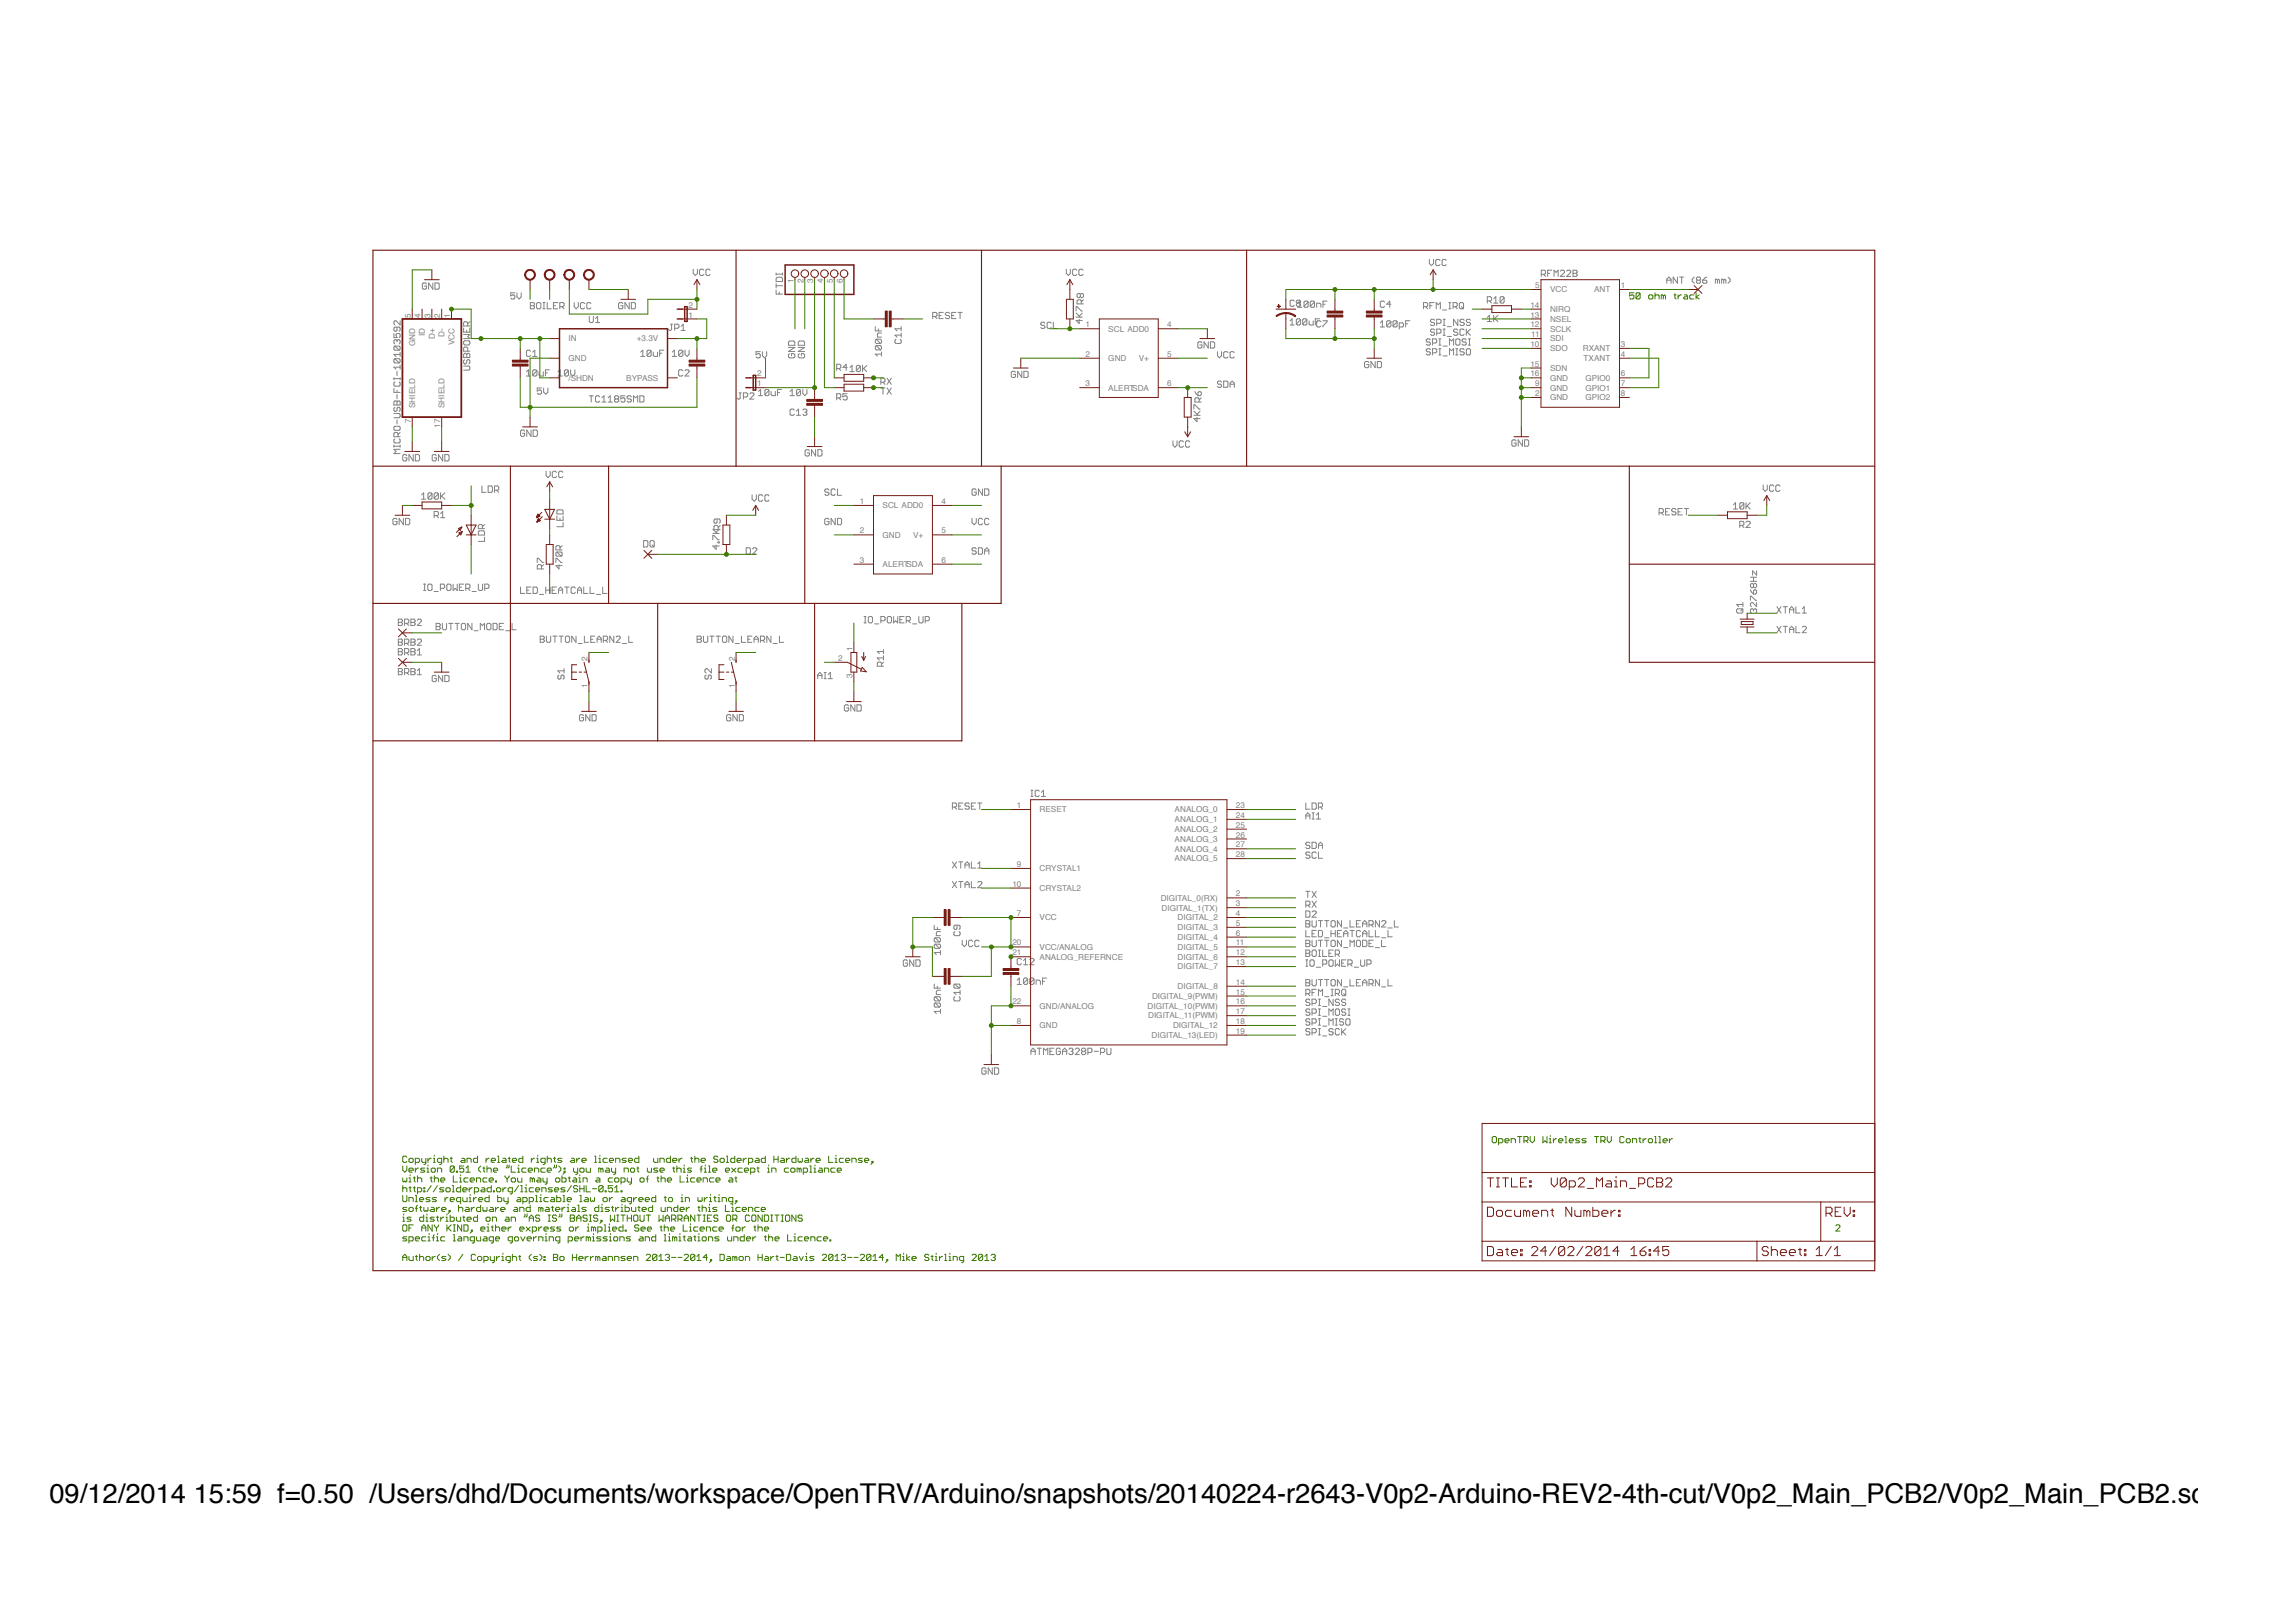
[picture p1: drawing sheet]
<svg xmlns="http://www.w3.org/2000/svg" width="297mm" height="210mm" viewBox="0 0 297 210" stroke-linecap="round" stroke-linejoin="round" font-family="sans-serif">
<defs><g id="words">
<text font-size="3.5" x="6.4" y="194.5">09/12/2014 15:59 f=0.50 /Users/dhd/Documents/workspace/OpenTRV/Arduino/snapshots/20140224-r2643-V0p2-Arduino-REV2-4th-cut/V0p2_Main_PCB2/V0p2_Main_PCB2.sch (Sheet</text>
<g font-size="1.1" fill="#808080">
<text x="53.1" y="41.1" transform="rotate(-90 53.1 41.1)">5</text>
<text x="54.4" y="41.1" transform="rotate(-90 54.4 41.1)">4</text>
<text x="55.7" y="41.1" transform="rotate(-90 55.7 41.1)">3</text>
<text x="56.9" y="41.1" transform="rotate(-90 56.9 41.1)">2</text>
<text x="58.2" y="41.1" transform="rotate(-90 58.2 41.1)">1</text>
<text x="89" y="41.1">1</text>
<text x="89" y="39.8">2</text>
<text x="102.7" y="36.7" transform="rotate(-90 102.7 36.7)">1</text>
<text x="103.9" y="36.7" transform="rotate(-90 103.9 36.7)">2</text>
<text x="105.2" y="36.7" transform="rotate(-90 105.2 36.7)">3</text>
<text x="106.5" y="36.7" transform="rotate(-90 106.5 36.7)">4</text>
<text x="107.7" y="36.7" transform="rotate(-90 107.7 36.7)">5</text>
<text x="109" y="36.7" transform="rotate(-90 109 36.7)">6</text>
<text x="198" y="39.8">14</text>
<text x="198" y="41.1">13</text>
<text x="198.6" y="37.3">5</text>
<text x="200.5" y="40.4">NIRQ</text>
<text x="200.5" y="41.6">NSEL</text>
<text x="200.5" y="37.8">VCC</text>
<text x="206.2" y="37.8">ANT</text>
<text x="209.7" y="37.3">1</text>
<text x="53.7" y="44.8" transform="rotate(-90 53.7 44.8)">GND</text>
<text x="55" y="43.5" transform="rotate(-90 55 43.5)">ID</text>
<text x="56.2" y="43.8" transform="rotate(-90 56.2 43.8)">D+</text>
<text x="57.5" y="43.6" transform="rotate(-90 57.5 43.6)">D-</text>
<text x="58.8" y="44.7" transform="rotate(-90 58.8 44.7)">VCC</text>
<text x="73.5" y="44.2">IN</text>
<text x="73.5" y="46.7">GND</text>
<text x="82.4" y="44.2">+3.3V</text>
<text x="140.4" y="42.4">1</text>
<text x="140.4" y="46.2">2</text>
<text x="143.4" y="42.9">SCL ADD0</text>
<text x="143.4" y="46.7">GND</text>
<text x="147.3" y="46.7">V+</text>
<text x="151" y="42.4">4</text>
<text x="151" y="46.2">5</text>
<text x="198" y="42.4">12</text>
<text x="198" y="47.4">15</text>
<text x="198" y="44.9">10</text>
<text x="198.1" y="43.6">11</text>
<text x="200.5" y="42.9">SCLK</text>
<text x="200.5" y="44.2">SDI</text>
<text x="200.5" y="48">SDN</text>
<text x="200.5" y="45.5">SDO</text>
<text x="204.7" y="45.5">RXANT</text>
<text x="204.9" y="46.7">TXANT</text>
<text x="209.7" y="44.9">3</text>
<text x="209.7" y="46.2">4</text>
<text x="53.7" y="52.8" transform="rotate(-90 53.7 52.8)">SHIELD</text>
<text x="57.5" y="52.8" transform="rotate(-90 57.5 52.8)">SHIELD</text>
<text x="73.5" y="49.3">/SHDN</text>
<text x="81" y="49.3">BYPASS</text>
<text x="97.9" y="50">1</text>
<text x="97.9" y="48.7">2</text>
<text x="140.4" y="50">3</text>
<text x="143.4" y="50.5">ALERTSDA</text>
<text x="151" y="50">6</text>
<text x="198" y="48.7">16</text>
<text x="198.6" y="51.2">2</text>
<text x="198.6" y="50">9</text>
<text x="200.5" y="51.8">GND</text>
<text x="200.5" y="50.5">GND</text>
<text x="200.5" y="49.3">GND</text>
<text x="205.1" y="49.3">GPIO0</text>
<text x="205.1" y="50.5">GPIO1</text>
<text x="205.1" y="51.8">GPIO2</text>
<text x="209.7" y="48.7">6</text>
<text x="209.7" y="50">7</text>
<text x="209.7" y="51.2">8</text>
<text x="53.1" y="54.7" transform="rotate(-90 53.1 54.7)">7</text>
<text x="56.9" y="55.3" transform="rotate(-90 56.9 55.3)">17</text>
<text x="111.2" y="65.2">1</text>
<text x="114.2" y="65.8">SCL ADD0</text>
<text x="121.8" y="65.2">4</text>
<text x="111.2" y="69">2</text>
<text x="114.2" y="69.6">GND</text>
<text x="118.1" y="69.6">V+</text>
<text x="121.8" y="69">5</text>
<text x="111.2" y="72.8">3</text>
<text x="114.2" y="73.4">ALERTSDA</text>
<text x="121.8" y="72.8">6</text>
<text x="76" y="89" transform="rotate(-90 76 89)">1</text>
<text x="76" y="85.5" transform="rotate(-90 76 85.5)">2</text>
<text x="95" y="89" transform="rotate(-90 95 89)">1</text>
<text x="95" y="85.5" transform="rotate(-90 95 85.5)">2</text>
<text x="108.4" y="85.5">2</text>
<text x="110.3" y="87.7" transform="rotate(-90 110.3 87.7)">3</text>
<text x="110.3" y="84.3" transform="rotate(-90 110.3 84.3)">1</text>
<text x="131.5" y="104.6">1</text>
<text x="134.5" y="105.1">RESET</text>
<text x="151.9" y="107.7">ANALOG_2</text>
<text x="151.9" y="106.4">ANALOG_1</text>
<text x="151.9" y="105.1">ANALOG_0</text>
<text x="159.9" y="107.1">25</text>
<text x="159.9" y="105.8">24</text>
<text x="159.9" y="104.6">23</text>
<text x="131.5" y="112.2">9</text>
<text x="134.5" y="112.7">CRYSTAL1</text>
<text x="151.9" y="111.5">ANALOG_5</text>
<text x="151.9" y="110.2">ANALOG_4</text>
<text x="151.9" y="108.9">ANALOG_3</text>
<text x="159.9" y="110.9">28</text>
<text x="159.9" y="109.6">27</text>
<text x="159.9" y="108.4">26</text>
<text x="131" y="114.7">10</text>
<text x="131.5" y="118.5">7</text>
<text x="134.5" y="115.3">CRYSTAL2</text>
<text x="134.5" y="119.1">VCC</text>
<text x="150.1" y="116.5">DIGITAL_0(RX)</text>
<text x="150.3" y="117.8">DIGITAL_1(TX)</text>
<text x="152.3" y="119.1">DIGITAL_2</text>
<text x="159.9" y="119.8">5</text>
<text x="159.9" y="118.5">4</text>
<text x="159.9" y="117.3">3</text>
<text x="159.9" y="116">2</text>
<text x="131" y="123.6">21</text>
<text x="131" y="122.3">20</text>
<text x="134.5" y="124.2">ANALOG_REFERNCE</text>
<text x="134.5" y="122.9">VCC/ANALOG</text>
<text x="152.3" y="125.4">DIGITAL_7</text>
<text x="152.3" y="124.2">DIGITAL_6</text>
<text x="152.3" y="122.9">DIGITAL_5</text>
<text x="152.3" y="121.6">DIGITAL_4</text>
<text x="152.3" y="120.4">DIGITAL_3</text>
<text x="159.9" y="124.9">13</text>
<text x="159.9" y="123.6">12</text>
<text x="159.9" y="122.3">11</text>
<text x="159.9" y="121.1">6</text>
<text x="131" y="130">22</text>
<text x="134.5" y="130.5">GND/ANALOG</text>
<text x="148.4" y="130.5">DIGITAL_10(PWM)</text>
<text x="148.5" y="131.8">DIGITAL_11(PWM)</text>
<text x="149" y="129.2">DIGITAL_9(PWM)</text>
<text x="152.3" y="128">DIGITAL_8</text>
<text x="159.9" y="131.2">17</text>
<text x="159.9" y="130">16</text>
<text x="159.9" y="128.7">15</text>
<text x="159.9" y="127.4">14</text>
<text x="131.5" y="132.5">8</text>
<text x="134.5" y="133.1">GND</text>
<text x="149" y="134.3">DIGITAL_13(LED)</text>
<text x="151.7" y="133.1">DIGITAL_12</text>
<text x="159.9" y="133.8">19</text>
<text x="159.9" y="132.5">18</text>
</g>
</g></defs>
<g fill="none" stroke="#808080" stroke-width=".13">
<path d="M55.2 36.7l-.2-.1h-.2l-.2 .1v.6l.2 .1h.2l.2-.1v-.3h-.3M56 36.6v.8l-.6-.8v.8M56.3 36.6h.4l.1 .1v.6l-.1 .1h-.4zM66.6 37.9h-.5v.4l.2-.1 .3 .1v.3l-.1 .1h-.3l-.1-.1M66.9 37.9v.5l.2 .3 .3-.3v-.5M68.6 39.2h.4l.1 .1-.1 .3 .1 .2-.1 .2h-.4zM68.6 39.6h.4M69.4 39.3l.2-.1h.2l.2 .1v.5l-.2 .2h-.2l-.2-.2zM70.2 39.2h.3M70.2 40h.3M70.4 39.2v.8M70.8 39.2v.8h.5"/>
<path d="M71.6 39.6h.3M72.1 39.2h-.5v.8h.5M72.4 39.7h.4l.2-.1v-.3l-.2-.1h-.4v.8M72.7 39.7l.3 .3M74.3 39.2v.5l.2 .3 .3-.3v-.5M75.6 39.3l-.1-.1h-.3l-.1 .1v.5l.1 .2h.3l.1-.2M76.4 39.3l-.1-.1h-.3l-.1 .1v.5l.1 .2h.3l.1-.2M80.6 39.3l-.2-.1h-.2l-.2 .1v.5l.2 .2h.2l.2-.2v-.2h-.3M81.4 39.2v.8l-.6-.8v.8M81.7 39.2h.4l.1 .1v.5l-.1 .2h-.4zM89.7 34.8v.6l.2 .2 .3-.2v-.6M91 35l-.1-.2h-.3l-.1 .2v.5l.1 .1h.3l.1-.1"/>
<path d="M91.8 35l-.1-.2h-.3l-.1 .2v.5l.1 .1h.3l.1-.1M100.4 35.5h.8M100.4 37.5v.6h.8M100.4 35.3v.3M100.4 36.7v.5M100.4 37h.8M100.5 35.9h.6l.1 .1v.4h-.8v-.4zM100.8 37.8v.3M101.2 35.3v.3M137.9 34.8v.6l.3 .2 .3-.2v-.6M139.3 35l-.1-.2h-.3l-.1 .2v.5l.1 .1h.3l.1-.1M139.7 38.1l-.1-.1-.3 .1v.3l.2 .1 .2-.1"/>
<path d="M139.7 38.1l.2-.1 .2 .1v.3l-.1 .1-.3-.1M139.7 38.1v.3M139.9 39.3v-.4l-.2-.1h-.2l-.2 .1v.4h.8M140.1 35l-.1-.2h-.3l-.1 .2v.5l.1 .1h.3l.1-.1M140.1 38.8l-.2 .2M167.4 39l-.1-.2h-.3l-.1 .2v.5l.1 .1h.3l.1-.1M167.8 39.2l-.1-.1v-.1l.1-.2h.3l.1 .2v.1l-.1 .1M167.8 39.2l-.1 .2v.1l.1 .1h.3l.1-.1v-.1l-.1-.2M167.8 39.2h.3M167.9 39.2l.2-.2v.8M167.9 39.8h.5M169.2 39.1l-.1-.1h-.3l-.1 .1v.5"/>
<path d="M169.2 39.1v.5l-.1 .2h-.3l-.1-.2M169.2 39.1l-.5 .5M170 39.1v.5l-.1 .2h-.3l-.1-.2M170 39.1l-.1-.1h-.3l-.1 .1v.5M170 39.1l-.5 .5M170.3 39.8v-.6h.4l.2 .2v.4M171.1 39.4h.3M171.7 39h-.6v.8M179.1 39.1l-.1-.1h-.3l-.2 .1v.5l.2 .2h.3l.1-.2M179.9 39.4h-.5l.4-.4v.8M184.1 39.7h.5l.1-.1v-.3l-.1-.1h-.5v.8M184.4 39.7l.3 .3"/>
<path d="M184.9 33.6v.5l.3 .3 .2-.3v-.5M185 39.6h.2M185.5 39.2h-.5v.8M185.8 40v-.8l.2 .2 .3-.2v.8M186.3 33.7l-.2-.1h-.3l-.1 .1v.5l.1 .2h.3l.2-.2M187.1 33.7l-.2-.1h-.2l-.2 .1v.5l.2 .2h.2l.2-.2M187.4 39.2h.3M187.4 40h.3M187.5 39.2v.8M188 39.7h.4l.1-.1v-.3l-.1-.1h-.4v.8M188.2 39.7l.3 .3M188.8 39.3l.1-.1h.3l.1 .1v.5l-.1 .2h-.3l-.1-.2z"/>
<path d="M189 39.7l.3 .3M192.4 38.9h.4l.1-.1v-.3l-.1-.1h-.4v.8M192.7 38.9l.2 .3M193.2 39.2h.6M193.2 38.7l.3-.3v.8M194.6 38.5v.6l-.2 .1h-.2l-.2-.1M194.6 38.5l-.2-.1h-.2l-.2 .1v.6M194.6 38.5l-.6 .6M199.4 35.5h.4l.1-.1v-.3l-.1-.1h-.4v.8M199.6 35.5l.3 .3M200.2 35.4h.3M200.7 35h-.5v.8"/>
<path d="M201 35.8v-.8l.3 .2 .3-.2v.8M201.8 35.1l.2-.1h.2l.2 .1v.1l-.6 .6h.6M202.7 35.1l.1-.1h.3l.1 .1v.1l-.5 .6h.5M203.5 35h.4l.1 .1-.1 .3 .1 .2-.1 .2h-.4zM203.5 35.4h.4M215.6 36.7v-.6l.3-.2 .3 .2v.6M215.6 36.3h.6M217 35.9v.8l-.6-.8v.8M217.3 35.9h.5M217.5 35.9v.8M219.2 35.9l-.3 .2v.3l.3 .3M219.6 36.3h.2"/>
<path d="M219.6 36.3l-.2-.2 .2-.2h.2l.2 .1-.2 .3M219.6 36.3l-.2 .1 .2 .3h.2l.2-.2-.2-.2M220.2 36.3h.5l.1 .2-.1 .2h-.3l-.2-.2zM220.8 35.9l-.6 .4M222.2 36.3l-.3-.2v.6M222.2 36.3v.4M222.2 36.3l.1-.2 .1 .2v.4M223 36.3l-.3-.2v.6M223 36.3v.4M223 36.3l.1-.2 .2 .2v.4M223.5 35.9l.3 .2v.3l-.3 .3M51 57.7h.8"/>
<path d="M51 52l.1-.1 .3 .1 .2-.1 .2 .1v.4h-.8zM51 43.2v.5h.4l-.2-.3 .2-.2h.2l.2 .1v.3l-.2 .1M51 53.5h.6l.2 .2v.2l-.2 .2h-.6M51 48.9v.2M51 50.2v.6h.8M51 57.6v.3M51 49h.8M51.1 52.7l-.1 .1v.3l.1 .1 .3-.1v-.3l.1-.1 .3 .1v.3l-.2 .1M51.1 44.8l-.1 .1v.3l.1 .1h.5M51.1 49.4l-.1 .1v.3l.1 .2h.5l.2-.2v-.3l-.2-.1M51.1 44.8h.5l.2 .1v.3l-.2 .1M51.1 46.4h.5l.2 .2v.2l-.2 .2"/>
<path d="M51.1 55.2h.5l.2 .1v.3l-.2 .1h-.5l-.1-.1v-.3zM51.1 56.8l-.1 .1v.3l.1 .1h.5l.2-.1v-.3l-.2-.1M51.1 46.4l-.1 .2v.2l.1 .2h.5M51.1 46.4l.5 .6M51.1 44.8l.5 .5M51.4 42.3v.4l-.2 .2-.2-.2v-.2l.1-.2h.5l.2 .2v.2l-.2 .2M51.4 44.1v.1M51.4 48v.6M51.4 50.5v.3M51.4 51v.6M51.4 52v.4M51.4 54.3v.6"/>
<path d="M51.4 44.1l.1-.1h.1l.2 .1v.3l-.2 .1M51.4 44.1l-.2-.1h-.1l-.1 .1v.3l.1 .1M51.5 56.5v-.4l-.1-.1h-.3l-.1 .1v.4h.8M51.8 41.5v.6l-.6-.6h-.1l-.1 .2v.2l.1 .2M51.8 58.1h-.8l.2 .3-.2 .3h.8M51.8 45.6v.5M51.8 47.2v.6M51.8 48.9v.2M51.8 57.6v.3M51.8 56l-.3 .2M51.8 47.5h-.8l.2 .3M51.8 45.9h-.8l.2 .2"/>
<path d="M52.6 59l-.1-.2h-.3l-.1 .2v.5l.1 .1h.3l.1-.1v-.3h-.2M53.5 58.8v.8l-.6-.8v.8M53.7 58.8h.4l.2 .2v.5l-.2 .1h-.4zM56.4 59l-.1-.2h-.3l-.1 .2v.5l.1 .1h.3l.1-.1v-.3h-.2M57.3 58.8v.8l-.6-.8v.8M57.5 58.8h.4l.2 .2v.5l-.2 .1h-.4zM60 47.4h.6l.2 .1v.3l-.2 .1h-.6M60 42.5v.5h.8v-.5M60 43.3h.8l-.3 .2 .3 .3h-.8M60.1 45.7l.3 .2 .1-.2h.1l.2 .2v.4h-.8v-.4zM60.1 44.1h.5l.2 .1v.3l-.2 .1h-.5l-.1-.1v-.3zM60.1 46.5l-.1 .2v.2l.1 .2 .3-.2v-.2l.1-.2h.1l.2 .2v.2l-.2 .2"/>
<path d="M60.4 42.7v.3M60.4 45.9v.4M60.5 42.2v-.4l-.1-.2h-.3l-.1 .2v.4h.8M60.5 45.4v-.4l-.1-.1h-.3l-.1 .1v.4h.8M60.8 41.6l-.3 .3M67.9 55.8l-.2-.2h-.2l-.2 .2v.5l.2 .2h.2l.2-.2v-.2h-.3M68.1 48.1l.3-.2v.8M68.1 48.7h.5M68.6 45.4l-.1-.1h-.3l-.1 .1v.6l.1 .1h.3l.1-.1M68.7 55.6v.9l-.6-.9v.9M68.9 46.1h.6M68.9 45.6l.3-.3v.8"/>
<path d="M69 55.6h.4l.1 .2v.5l-.1 .2h-.4zM69.5 48v.5l-.2 .2h-.2l-.2-.2M69.5 48l-.2-.1h-.2l-.2 .1v.5M69.5 48l-.6 .5M69.7 48.1v.4l.2 .2h.4v-.6M70 50.2h-.5v.4l.3-.1 .2 .1v.3l-.1 .1h-.3l-.1-.1M70.3 50.2v.5l.3 .3 .3-.3v-.5M70.6 48.3h.2M71.1 47.9h-.5v.8M72.2 48.7h.5M72.2 48.1l.3-.2v.8M73.5 48v.5l-.1 .2h-.3l-.1-.2"/>
<path d="M73.5 48l-.1-.1h-.3l-.1 .1v.5M73.5 48l-.5 .5M73.8 47.9v.5l.3 .3 .3-.3v-.5M76.2 51.2h.6M76.2 40.9v.7l.2 .1h.2l.2-.1v-.7M76.5 51.2v.8M77 41.7h.6M77 41.2l.3-.3v.8M77.6 51.3l-.2-.1h-.2l-.2 .1v.6l.2 .1h.2l.2-.1M77.9 52h.5M77.9 51.5l.2-.3v.8M78.7 52h.5"/>
<path d="M78.7 51.5l.2-.3v.8M79.6 51.6l-.1-.1 .1-.3h.3l.1 .1-.1 .3M79.6 51.6l-.1 .1v.2l.1 .1h.3l.1-.1v-.2l-.1-.1M79.6 51.6h.3M80.8 51.2h-.5v.4l.3-.1 .2 .1v.3l-.1 .1h-.3l-.1-.1M81.7 51.3l-.2-.1h-.2l-.2 .1 .2 .3h.2l.2 .1-.2 .3h-.2l-.2-.1M81.9 52v-.8l.3 .3 .3-.3v.8M82.8 51.2h.4l.1 .1v.6l-.1 .1h-.4zM82.9 45.6l.2-.3v.8M82.9 46.1h.5M84.2 45.4v.6l-.1 .1h-.3l-.1-.1M84.2 45.4l-.1-.1h-.3l-.1 .1v.6"/>
<path d="M84.2 45.4l-.5 .6M84.5 45.6v.4l.2 .1h.4v-.5M85.3 45.7h.3M85.9 45.3h-.6v.8M86.7 41.9h.3M86.9 41.9v.7l-.2 .2-.3-.2M87 46.1h.5M87 45.6l.2-.3v.8M87.3 42.5h.4l.1-.2v-.2l-.1-.2h-.4v.9M88.1 42.8h.5M88.1 42.2l.3-.3v.9M88.3 45.4v.6l-.1 .1h-.3l-.1-.1"/>
<path d="M88.3 45.4l-.1-.1h-.3l-.1 .1v.6M88.3 45.4l-.5 .6M88.3 48l-.1-.1h-.3l-.1 .1v.5l.1 .2h.3l.1-.2M88.6 45.3v.5l.3 .3 .2-.3v-.5M88.6 48l.1-.1h.3l.1 .1v.1l-.5 .6h.5M95.6 50.8h.3M95.7 50.8v.7l-.1 .1-.3-.1M96.2 51.4h.4l.1-.2v-.2l-.1-.2h-.4v.8M97 51l.1-.2h.3l.1 .2v.1l-.5 .5h.5M98.1 50.6l.3-.2v.8M98.1 51.2h.5M98.3 45.5h-.5v.4l.3-.1 .2 .1v.3l-.1 .1h-.3l-.1-.1"/>
<path d="M98.6 45.5v.5l.3 .3 .3-.3v-.5M99.5 50.5l-.2-.1h-.2l-.2 .1v.6M99.5 50.5v.6l-.2 .1h-.2l-.2-.1M99.5 50.5l-.6 .6M99.7 50.6v.5l.2 .1h.4v-.6M100.6 50.8h.2M101.1 50.4h-.5v.8M102 44.3l.1-.2h.6l.1 .2v.4h-.8zM102 45h.8l-.8 .5h.8M102.1 45.8l-.1 .1v.3l.1 .1h.6l.1-.1v-.3l-.1-.1h-.3v.2M102.2 51.2h.5M102.2 50.6l.3-.2v.8"/>
<path d="M102.7 53.1l-.1-.2h-.3l-.1 .2v.5l.1 .1h.3l.1-.1M103 53.7h.6M103 53.2l.3-.3v.8M103.3 45h.8l-.8 .5h.8M103.3 44.3l.1-.2h.5l.2 .2v.4h-.8zM103.4 45.8l-.1 .1v.3l.1 .1h.5l.2-.1v-.3l-.2-.1h-.2v.2M103.6 50.5v.6l-.2 .1h-.2l-.2-.1M103.6 50.5l-.2-.1h-.2l-.2 .1v.6M103.6 50.5l-.6 .6M103.8 50.4v.5l.3 .3 .3-.3v-.5M103.8 53.1l.2-.2h.3l.1 .2-.1 .2M104.1 53.3h.2"/>
<path d="M104.3 53.3l.1 .2-.1 .2h-.3l-.2-.1M104.7 58.3l-.2-.1h-.2l-.2 .1v.6l.2 .1h.2l.2-.1v-.3h-.3M105.5 58.2v.8l-.5-.8v.8M105.8 58.2h.4l.1 .1v.6l-.1 .1h-.4zM108.2 51.5h.4l.2-.2v-.2l-.2-.2h-.4v.8M108.2 47.7h.4l.2-.2v-.2l-.2-.2h-.4v.8M108.5 47.7l.3 .2M108.5 51.5l.3 .2M109.6 50.9h-.6v.4l.3-.1 .3 .1v.3l-.1 .1h-.3l-.2-.1M109.6 47.5h-.6l.5-.4v.8M109.9 47.5l.3-.2v.8M109.9 48.1h.6"/>
<path d="M111.3 47.4v.6l-.1 .1h-.3l-.1-.1M111.3 47.4l-.1-.1h-.3l-.1 .1v.6M111.3 47.4l-.5 .6M111.6 47.3v.8M111.7 47.7l.4 .4M112.1 47.3l-.5 .5M113.2 42.3v.5h.8M113.4 43.9h.5l.1 .1v.3l-.1 .1M113.4 44.7h.5l.1 .2v.2l-.1 .2M113.4 44.7l-.2 .2v.2l.2 .2h.5M113.4 43.9l-.2 .1v.3l.2 .1h.5M113.4 44.7l.5 .6"/>
<path d="M113.4 43.9l.5 .5M113.6 42.5v.3M113.9 50.2h.6M113.9 49.5h.4l.2-.2v-.2l-.2-.2h-.4v.8M114 45.8h-.8l.3 .3M114 45.5v.6M114 43.1h-.4l-.1 .1v.4h.5M114.2 50.2v.8M114.2 49.5l.3 .2M114.7 50.2l.6 .8M114.7 48.9l.6 .8M115.3 50.2l-.6 .8"/>
<path d="M115.3 48.9l-.6 .8M115.9 43.9l-.1 .1v.3l.1 .1h.5l.2-.1v-.3l-.2-.1M116.6 42.3v.5M116.6 43.1v.5M116.6 43.4h-.8l.2 .2M116.6 42.5h-.8l.2 .3M120.7 41h.4l.1-.2v-.2l-.1-.2h-.4v.8M120.9 41l.3 .2M121.5 40.8h.2M122 40.4h-.5v.8h.5M122.8 40.6l-.1-.2h-.3l-.1 .2v.1l.1 .1h.3l.1 .2-.1 .2h-.3l-.1-.1M123.1 40.8h.3"/>
<path d="M123.7 40.4h-.6v.8h.6M123.9 40.4h.6M124.2 40.4v.8M131.4 48.2l-.2-.2h-.3l-.1 .2v.5l.1 .1h.3l.2-.1v-.3h-.3M132.2 48v.8l-.6-.8v.8M132.4 48h.4l.2 .2v.5l-.2 .1h-.4zM135.2 41.8l-.2-.1h-.2l-.2 .1 .2 .3h.2l.2 .1-.2 .3h-.2l-.2-.1M136 41.8l-.1-.1h-.3l-.1 .1v.6l.1 .1h.3l.1-.1M136.3 41.7v.8h.5M139.2 41h.8M139.2 40.5l.5 .5M139.2 40.2v-.5h.1l.6 .5h.1"/>
<path d="M139.6 41.3v.6l-.4-.4h.8M140 40.5l-.4 .4M151.7 57v.6l.3 .3 .3-.3v-.6M153.1 57.2l-.1-.2h-.3l-.2 .2v.5l.2 .2h.3l.1-.2M153.9 57.2l-.1-.2h-.3l-.1 .2v.5l.1 .2h.3l.1-.2M154.4 53.7h.8M154.4 53.2l.6 .5M154.4 52.9v-.5h.2l.5 .5h.1M154.6 50.7l.4 .5M154.8 54v.6l-.4-.4h.8M155 50.8l.2-.1 .2 .1v.3l-.2 .1h-.2zM155.1 52v-.4l-.1-.1h-.3l-.1 .1v.4h.8"/>
<path d="M155.2 53.2l-.4 .4M155.4 51.5l-.3 .2M155.5 44.4l-.2-.2h-.2l-.2 .2v.5l.2 .1h.2l.2-.1v-.3h-.3M156.3 44.2v.8l-.6-.8v.8M156.6 44.2h.4l.1 .2v.5l-.1 .1h-.4zM157.5 45.5v.5l.2 .3 .3-.3v-.5M158 49.4l-.1-.1h-.3l-.1 .1 .1 .3h.3l.1 .1-.1 .3h-.3l-.1-.1M158.3 49.3h.4l.1 .1v.6l-.1 .1h-.4zM158.8 45.6l-.1-.1h-.3l-.1 .1v.6l.1 .1h.3l.1-.1M159.1 50.1v-.5l.3-.3 .3 .3v.5M159.1 49.7h.6M159.7 45.6l-.2-.1h-.3l-.1 .1v.6l.1 .1h.3l.2-.1"/>
<path d="M166.9 41.5l.2-.3v.9M166.9 42.1h.5M168.2 41.4v.5l-.1 .2h-.3l-.1-.2M168.2 41.4l-.1-.2h-.3l-.1 .2v.5M168.2 41.4l-.5 .5M169 41.4v.5l-.1 .2h-.3l-.1-.2M169 41.4l-.1-.2h-.3l-.1 .2v.5M169 41.4l-.5 .5M169.3 41.5v.4l.2 .2h.4v-.6M170.1 41.7h.3M170.7 41.2h-.6v.9M170.9 41.6l-.2-.1h-.2l-.2 .1v.6l.2 .1h.2l.2-.1"/>
<path d="M171.1 41.5h.6v.1l-.6 .6v.1M177.1 46.9l-.2-.1h-.2l-.2 .1v.6l.2 .1h.2l.2-.1v-.3h-.3M177.9 46.8v.8l-.6-.8v.8M178.2 46.8h.4l.1 .1v.6l-.1 .1h-.4zM178.5 41.8l.3-.3v.8M178.5 42.3h.6M179.9 41.6v.6l-.1 .1h-.3l-.1-.1M179.9 41.6l-.1-.1h-.3l-.1 .1v.6M179.9 41.6l-.5 .6M180.7 41.6v.6l-.1 .1h-.3l-.1-.1M180.7 41.6l-.1-.1h-.3l-.1 .1v.6M180.7 41.6l-.5 .6"/>
<path d="M181 42.3h.4l.2-.1v-.3l-.2-.1h-.4v.8M181.8 41.9h.3M182.4 41.5h-.6v.8M185 44l-.1-.1h-.3l-.1 .1 .1 .3h.3l.1 .1-.1 .3h-.3l-.1-.2M185 45.2l-.1-.1h-.3l-.1 .1 .1 .3h.3l.1 .2-.1 .2h-.3l-.1-.1M185.3 44.4h.4l.1-.1v-.3l-.1-.1h-.4v.8M185.3 45.7h.4l.1-.2v-.3l-.1-.1h-.4v.8M185.6 42.7l-.2-.1h-.2l-.2 .1 .2 .3h.2l.2 .1-.2 .3h-.2l-.2-.1M185.6 41.4l-.2-.1h-.2l-.2 .1 .2 .3h.2l.2 .1-.2 .3h-.2l-.2-.1M185.8 43.1h.5l.1-.1v-.3l-.1-.1h-.5v.8M185.8 41.8h.5l.1-.1v-.3l-.1-.1h-.5v.8M186.1 43.9h.3"/>
<path d="M186.1 44.7h.3M186.1 45.1h.3M186.1 45.9h.3M186.3 43.9v.8M186.3 45.1v.8M186.6 40.1h.5M186.7 44.8h.5M186.7 42.6h.2M186.7 43.4h.2M186.7 46.1h.5M186.7 41.3h.2M186.7 42.1h.2"/>
<path d="M186.8 41.3v.8M186.8 42.6v.8M187.2 43.5h.6M187.2 42.3h.6M187.5 44.7v-.8l.3 .2 .2-.2v.8M187.5 45.9v-.8l.3 .3 .2-.3v.8M188.3 44l.2-.1h.2l.2 .1v.5l-.2 .2h-.2l-.2-.2zM188.3 45.1h.3M188.3 45.9h.3M188.5 45.1v.8M188.6 42.7l-.2-.1h-.2l-.2 .1 .2 .3h.2l.2 .1v.2l-.2 .1h-.2l-.2-.1M188.6 41.3v.8l-.6-.8v.8"/>
<path d="M189.4 42.7l-.1-.1h-.3l-.1 .1v.6l.1 .1h.3l.1-.1M189.4 41.4l-.1-.1h-.3l-.1 .1 .1 .3h.3l.1 .1v.2l-.1 .1h-.3l-.1-.1M189.4 45.2l-.1-.1h-.3l-.1 .1 .1 .3h.3l.1 .2v.1l-.1 .1h-.3l-.1-.1M189.7 44l-.2-.1h-.2l-.2 .1 .2 .3h.2l.2 .1-.2 .3h-.2l-.2-.2M189.7 42.6v.8M189.8 45.1h.3l.1 .1v.6l-.1 .1h-.3l-.1-.1v-.6zM189.8 43l.4 .4M189.9 43.9h.3M189.9 44.7h.3M190.1 43.9v.8M190.2 41.4l-.1-.1h-.3l-.1 .1 .1 .3h.3l.1 .1v.2l-.1 .1h-.3l-.1-.1M190.2 42.6l-.5 .5"/>
<path d="M192.4 41.1l.3-.3v.8M192.4 41.6h.5M193.2 40.8v.8M193.3 41.2l.5 .4M193.8 40.8l-.6 .5M196.1 57.1l-.1-.2h-.3l-.1 .2v.5l.1 .1h.3l.1-.1v-.3h-.3M196.9 56.9v.8l-.5-.8v.8M197.2 56.9h.4l.1 .2v.5l-.1 .1h-.4zM51.4 67.2l-.2-.1h-.2l-.2 .1v.5l.2 .2h.2l.2-.2v-.2h-.3M52.2 67.1v.8l-.6-.8v.8M52.5 67.1h.4l.1 .1v.5l-.1 .2h-.4zM54.5 64l.3-.2v.8"/>
<path d="M54.5 64.6h.6M54.8 76.4h.3M54.8 75.6h.3M54.9 75.6v.8M55.5 75.6h.2l.2 .1v.6l-.2 .1h-.2l-.2-.1v-.6zM55.9 63.9v.5l-.1 .2h-.3l-.1-.2M55.9 63.9l-.1-.1h-.3l-.1 .1v.5M55.9 63.9l-.5 .5M56.2 76.5h.5M56.2 66.7h.4l.1-.1v-.3l-.1-.1h-.4v.8M56.4 66.7l.3 .3M56.7 63.9v.5l-.1 .2h-.3l-.1-.2"/>
<path d="M56.7 63.9l-.1-.1h-.3l-.1 .1v.5M56.7 63.9l-.5 .5M57 76.1h.4l.1-.1v-.3l-.1-.1h-.4v.8M57 63.8v.8M57 66.5l.3-.3v.8M57 67h.5M57.1 64.2l.4 .4M57.5 63.8l-.5 .5M57.9 75.6h.3l.1 .1v.6l-.1 .1h-.3l-.1-.1v-.6zM58.6 75.6v.8l.3-.3 .2 .3v-.8M59.4 76h.3M60 75.6h-.6v.8h.6"/>
<path d="M60.2 76.1h.4l.2-.1v-.3l-.2-.1h-.4v.8M60.5 76.1l.3 .3M61.1 76.5h.5M61.9 75.6v.7l.1 .1h.3l.1-.1v-.7M62 68.7h.6l.1 .1v.4h-.8v-.4zM62.3 62.9v.8h.6M62.4 68.4v-.4l-.1-.1h-.3l-.1 .1v.4h.8M62.7 69.5v.6h-.8M62.7 67.9l-.3 .3M62.7 76.1h.4l.2-.1v-.3l-.2-.1h-.4v.8M63.1 62.9h.5l.1 .1v.6l-.1 .1h-.5zM64 63.4h.4l.1-.1v-.3l-.1-.1h-.4v.8"/>
<path d="M64.2 63.4l.3 .3M67.3 76v.8h.6M68.1 76.4h.3M68.7 76h-.6v.8h.6M69 76h.4l.1 .1v.5l-.1 .2h-.4zM69.5 72.8v-.6h.1l.6 .6h.1M69.8 76.9h.5M70 73.6v-.4l-.1-.1h-.3l-.1 .1v.4h.8M70.3 73.1l-.3 .2M70.6 76.4h.5M70.6 76v.8M70.6 61v.5l.3 .3 .3-.3v-.5"/>
<path d="M71.1 76v.8M71.4 76.4h.3M71.9 72.8v-.6h.1l.6 .6h.1M72 76h-.6v.8h.6M72 61.1l-.2-.1h-.2l-.2 .1v.6l.2 .1h.2l.2-.1M72 71.4l-.1 .2v.2l.1 .2h.6M72 71.4h.6l.1 .2v.2l-.1 .2M72 71.4l.6 .6M72 66.1l.2-.1h.5l.1 .1v.4h-.8zM72 66.8v.5h.8v-.5M72.2 76.8v-.6l.3-.2 .3 .2v.6M72.2 76.4h.6"/>
<path d="M72.3 73.1v.5l-.4-.4h.8M72.4 71.2v-.5l-.1-.1h-.3l-.1 .1v.5h.8M72.4 67.1v.2M72.7 70.6l-.3 .3M72.8 61.1l-.1-.1h-.3l-.1 .1v.6l.1 .1h.3l.1-.1M72.8 67.6v.6h-.8M73.1 76h.5M73.3 76v.8M74.4 76.1l-.1-.1h-.3l-.1 .1v.5l.1 .2h.3l.1-.2M74.7 76.8v-.6l.3-.2 .2 .2v.6M74.7 76.4h.5M75.5 76v.8h.6"/>
<path d="M76.3 76v.8h.6M77.2 76.9h.5M78 76v.8h.5M83.3 70h.4l.1 .1v.5l-.1 .2h-.4zM84.2 70h.3l.1 .1v.5l-.1 .2h-.3l-.1-.2v-.5zM84.4 70.5l.2 .3M92.2 69.8v-.5h.2l.5 .5h.1M92.2 69h.8M92.2 68.5l.6 .5M92.6 70.5v.6l-.4-.5h.8M92.8 67.2v.4l-.2 .1-.2-.1v-.3l.1-.1h.5l.2 .1v.3l-.2 .1M92.9 70.1h.1v.1h-.1z"/>
<path d="M92.9 68.5v-.4l-.1-.1h-.3l-.1 .1v.4h.8M93 68.5l-.4 .4M93.2 68l-.3 .3M96.5 70.9h.4l.2 .1v.6l-.2 .1h-.4zM97.3 64v.6l.3 .2 .2-.2v-.6M97.4 71l.1-.1h.3l.1 .1v.2l-.5 .5h.5M98.7 64.2l-.2-.2h-.3l-.1 .2v.5l.1 .1h.3l.2-.1M99.5 64.2l-.2-.2h-.2l-.2 .2v.5l.2 .1h.2l.2-.1M107.2 67.2l-.1-.1h-.3l-.1 .1v.5l.1 .2h.3l.1-.2v-.2h-.2M107.2 63.4l-.1-.1h-.3l-.1 .1 .1 .3h.3l.1 .1-.1 .3h-.3l-.1-.2M108 63.4l-.1-.1h-.3l-.1 .1v.5l.1 .2h.3l.1-.2M108 67.1v.8l-.5-.8v.8"/>
<path d="M108.3 67.1h.4l.2 .1v.5l-.2 .2h-.4zM108.3 63.3v.8h.6M111.8 79.8h.2M111.9 79.8v.8M112.4 79.8h.3l.2 .1v.5l-.2 .2h-.3l-.1-.2v-.5zM114.9 79.8h.3l.1 .1v.5l-.1 .2h-.3l-.1-.2v-.5zM115.6 79.8v.8l.3-.3 .2 .3v-.8M117 79.8h-.6v.8h.6M118.9 79.8v.6l.1 .2h.3l.1-.2v-.6M125.7 67.1v.5l.3 .3 .3-.3v-.5M126.3 63.4l-.2-.1h-.2l-.2 .1v.5l.2 .2h.2l.2-.2v-.2h-.3M126.3 71l-.2-.1h-.2l-.2 .3 .2 .1h.2l.2 .3-.2 .1h-.2l-.2-.1"/>
<path d="M126.6 70.9h.4l.1 .1v.6l-.1 .1h-.4zM127.1 67.2l-.1-.1h-.3l-.1 .1v.5l.1 .2h.3l.1-.2M127.1 63.3v.8l-.5-.8v.8M127.4 63.3h.4l.1 .1v.5l-.1 .2h-.4zM127.4 71.7v-.5l.2-.3 .3 .3v.5M127.4 71.3h.5M127.9 67.2l-.1-.1h-.3l-.1 .1v.5l.1 .2h.3l.1-.2M214.6 66.4h.4l.2-.2v-.2l-.2-.2h-.4v.8M214.9 66.4l.3 .2M215.4 66.2h.3M216 65.8h-.6v.8h.6M216.8 66l-.1-.2h-.3l-.2 .2 .2 .2h.3l.1 .2-.1 .2h-.3l-.2-.1"/>
<path d="M217.1 66.2h.2M217.6 65.8h-.5v.8h.5M217.9 65.8h.5M218.1 65.8v.8M224.2 65.3l.3-.3v.9M224.2 65.9h.6M224.8 78.8h.5l.2 .1v.3l-.2 .1h-.5l-.2-.1v-.3zM225 68h.5l.1-.1v-.3l-.1-.1h-.5v.8M225.3 68l.3 .3M225.5 78v.5M225.5 78.8l-.3 .3M225.5 78.2h-.9l.3 .3"/>
<path d="M225.6 65.2v.5l-.1 .2h-.3l-.2-.2M225.6 65.2l-.1-.2h-.3l-.2 .2v.5M225.6 65.2l-.6 .5M225.9 67.6l.1-.1h.3l.1 .1v.1l-.5 .6h.5M225.9 65v.9M226 65.5l.4 .4M226.4 65l-.5 .6M226.4 77.7v-.6h.2l.5 .6h.1M226.4 76.3l.4 .6M226.4 75.2h.8M226.4 74.7h.8M226.8 78.9l-.1-.1-.3 .1v.3l.2 .1"/>
<path d="M226.8 75.6l-.1-.1h-.1l-.2 .1v.3l.2 .1h.1l.1-.1M226.8 78.9l.2-.1 .2 .1v.3l-.1 .1M226.8 74.7v.5M226.8 75.6v.3M226.8 76.4l.2-.1 .2 .1v.3l-.1 .2h-.3zM226.8 78.9v.2M226.8 75.6l.2-.1h.1l.1 .1v.3l-.1 .1h-.1l-.2-.1M227.2 78v.5l-.5-.5h-.1l-.2 .1v.3l.2 .1M227.2 73.9v.5l-.5-.5v.5M228.1 62.8v.5l.3 .3 .2-.3v-.5M229.4 62.9l-.1-.1h-.3l-.1 .1v.5l.1 .2h.3l.1-.2M229.9 78.5l.5 .8"/>
<path d="M230.3 62.9l-.2-.1h-.2l-.2 .1v.5l.2 .2h.2l.2-.2M230.4 78.5l-.5 .8M230.7 78.5h.5M230.9 78.5v.8M231.5 79.3v-.5l.3-.3 .2 .3v.5M231.5 78.9h.5M232.3 78.5v.8h.5M233.1 79.3h.6M233.1 78.8l.3-.3v.8M51.5 80.1h.4l.2 .2-.2 .2 .2 .3-.2 .1h-.4zM51.5 83.9h.4l.2 .2-.2 .2 .2 .3-.2 .1h-.4zM51.5 84.3h.4"/>
<path d="M51.5 80.5h.4M51.5 82.7h.4l.2 .1-.2 .3 .2 .3-.2 .1h-.4zM51.5 86.5h.4l.2 .1-.2 .3 .2 .3-.2 .1h-.4zM51.5 83.1h.4M51.5 86.9h.4M52.3 80.7h.5l.1-.2v-.2l-.1-.2h-.5v.8M52.3 84.5h.5l.1-.2v-.2l-.1-.2h-.5v.8M52.3 83.2h.5l.1-.1v-.3l-.1-.1h-.5v.8M52.3 87.1h.5l.1-.2v-.3l-.1-.1h-.5v.8M52.6 80.7l.3 .2M52.6 84.5l.3 .2M52.6 83.2l.3 .3"/>
<path d="M52.6 87.1l.3 .2M53.2 80.1h.4l.1 .2-.1 .2 .1 .3-.1 .1h-.4zM53.2 83.9h.4l.1 .2-.1 .2 .1 .3-.1 .1h-.4zM53.2 84.3h.4M53.2 80.5h.4M53.2 82.7h.4l.1 .1v.2l-.1 .1 .1 .3-.1 .1h-.4zM53.2 86.5h.4l.1 .1v.2l-.1 .1 .1 .3-.1 .1h-.4zM53.2 83.1h.4M53.2 86.9h.4M54 84.2l.3-.3v.8M54 80.3l.1-.2h.3l.1 .2v.1l-.5 .5h.5M54 84.7h.5"/>
<path d="M54 86.8l.3-.3v.8M54 82.8l.1-.1h.3l.1 .1v.2l-.5 .5h.5M54 87.3h.5M56.4 80.7h.4l.1 .1-.1 .3 .1 .2-.1 .2h-.4zM56.4 81.1h.4M56.4 87.5l-.1-.1h-.3l-.1 .1v.6l.1 .1h.3l.1-.1v-.3h-.2M57.2 80.7v.6l.2 .2h.2l.2-.2v-.6M57.3 87.4v.8l-.6-.8v.8M57.5 87.4h.4l.2 .1v.6l-.2 .1h-.4zM58 80.7h.6M58.3 80.7v.8M58.9 80.7h.5"/>
<path d="M59.1 80.7v.8M59.7 80.8l.1-.1h.3l.1 .1v.5l-.1 .2h-.3l-.1-.2zM61 80.7v.8l-.5-.8v.8M61.3 81.6h.6M62.1 81.5v-.8l.3 .2 .3-.2v.8M63 80.8l.1-.1h.3l.1 .1v.5l-.1 .2h-.3l-.1-.2zM63.8 80.7h.4l.1 .1v.5l-.1 .2h-.4zM64.6 81.1h.3M65.1 80.7h-.5v.8h.5M65.4 81.6h.6M66.2 80.7v.8h.6M69.9 82.3h.4l.1 .1-.1 .3 .1 .3-.1 .1h-.4z"/>
<path d="M69.9 82.7h.4M70.7 82.3v.7l.1 .1h.3l.1-.1v-.7M71.5 82.3h.6M71.8 82.3v.8M72.3 87.3l-.1 .2v.3l.1 .1 .3-.1v-.3l.1-.2 .3 .2v.3l-.2 .1M72.3 82.3h.6M72.6 82.3v.8M73 86.5v.6M73 86.8h-.8l.2 .3M73.1 82.4l.2-.1h.2l.2 .1v.6l-.2 .1h-.2l-.2-.1zM74.5 82.3v.8l-.5-.8v.8M74.8 83.3h.5"/>
<path d="M75.5 92.6l-.1-.1h-.3l-.1 .1v.5l.1 .2h.3l.1-.2v-.2h-.3M75.6 82.3v.8h.5M76.3 92.5v.8l-.5-.8v.8M76.4 82.7h.3M76.6 92.5h.4l.1 .1v.5l-.1 .2h-.4zM76.9 82.3h-.5v.8h.5M77.2 82.7h.6M77.2 83.1v-.5l.3-.3 .3 .3v.5M78 82.9h.4l.2-.2v-.3l-.2-.1h-.4v.8M78.3 82.9l.3 .2M79.4 82.3v.8l-.5-.8v.8M79.7 82.4l.1-.1h.3l.1 .1v.2l-.5 .5h.5"/>
<path d="M80.5 83.3h.6M81.3 82.3v.8h.6M90.2 82.3h.4l.1 .1-.1 .3 .1 .3-.1 .1h-.4zM90.2 82.7h.4M91 82.3v.7l.1 .1h.3l.2-.1v-.7M91.3 87.3l-.1 .2v.3l.1 .1 .3-.1v-.3l.1-.2 .3 .2v.3l-.1 .1M91.8 82.3h.6M92 86.5v.6l-.5-.6-.3 .2v.2l.1 .2M92.1 82.3v.8M92.6 82.3h.6M92.9 82.3v.8M93.5 82.4l.1-.1h.3l.1 .1v.6l-.1 .1h-.3l-.1-.1z"/>
<path d="M94.5 92.6l-.1-.1h-.3l-.1 .1v.5l.1 .2h.3l.1-.2v-.2h-.2M94.8 82.3v.8l-.5-.8v.8M95.1 83.3h.5M95.4 92.5v.8l-.6-.8v.8M95.6 92.5h.4l.2 .1v.5l-.2 .2h-.4zM95.9 82.3v.8h.6M96.7 82.7h.3M97.3 82.3h-.6v.8h.6M97.5 83.1v-.5l.3-.3 .3 .3v.5M97.5 82.7h.6M98.4 82.9h.4l.1-.2v-.3l-.1-.1h-.4v.8M98.6 82.9l.3 .2"/>
<path d="M99.7 82.3v.8l-.5-.8v.8M100 83.3h.5M100.8 82.3v.8h.6M105.8 87.8v-.5l.3-.3 .2 .3v.5M105.8 87.4h.5M106.6 87.8h.3M106.6 87h.3M106.7 87v.8M107.1 87.8h.6M107.1 87.3l.3-.3v.8M109.8 91.3l-.2-.1h-.2l-.2 .1v.6l.2 .1h.2l.2-.1v-.3h-.3M110.6 91.2v.8l-.5-.8v.8"/>
<path d="M110.9 91.2h.4l.1 .1v.6l-.1 .1h-.4zM111.8 80.6h.2M113.1 80.7h.6M113.9 80.3h.4l.2-.1v-.3l-.2-.1h-.4v.8M114 86.2v-.4l-.1-.1h-.3l-.1 .1v.4h.8M114.3 85.7l-.3 .3M114.3 85.1h-.8l.3 .3M114.3 84v.6M114.3 84.9v.5M114.3 84.3h-.8l.3 .3M116.4 80.2h.3M117.2 80.3h.4l.2-.1v-.3l-.2-.1h-.4v.8"/>
<path d="M117.5 80.3l.3 .3M118.1 80.7h.5M119.7 80.3h.4l.1-.1v-.3l-.1-.1h-.4v.8M229.9 81l.5 .9M230.4 81l-.5 .9M230.7 81h.5M230.9 81v.9M231.5 81.9v-.6l.3-.3 .2 .3v.6M231.5 81.4h.5M232.3 81v.9h.5M233.1 81.2l.2-.2h.2l.2 .2v.1l-.6 .6h.6M120.8 119.7v.6h.9"/>
<path d="M121.2 120v.3M123.2 104.4h.4l.1-.1v-.3l-.1-.1h-.4v.8M123.2 111.5l.5 .8M123.2 114.1l.5 .8M123.5 104.4l.2 .3M123.7 111.5l-.5 .8M123.7 114.1l-.5 .8M123.8 119.7v.4l-.1 .2h-.2l-.1-.2v-.3l.1-.1h.6l.1 .1v.3l-.1 .2M124 104.3h.3M124 111.5h.5M124 114.1h.5M124.3 111.5v.8"/>
<path d="M124.3 114.1v.8M124.5 103.9h-.5v.8h.5M124.8 112.3v-.5l.3-.3 .3 .3v.5M124.8 114.9v-.6l.3-.2 .3 .2v.6M124.8 111.9h.6M124.8 114.5h.6M125.4 104l-.2-.1h-.2l-.2 .1v.2l.2 .1h.2l.2 .1-.2 .3h-.2l-.2-.1M125.7 104.3h.2M125.7 111.5v.8h.5M125.7 114.1v.8h.5M126.2 103.9h-.5v.8h.5M126.5 114.2l.1-.1h.3l.1 .1v.1l-.5 .6h.5"/>
<path d="M126.5 103.9h.5M126.5 111.8l.2-.3v.8M126.5 112.3h.5M126.7 103.9v.8M133.4 103.1h.2M133.4 102.3h.2M133.5 102.3v.8M134.4 102.4l-.1-.1h-.3l-.1 .1v.5l.1 .2h.3l.1-.2M134.7 102.5l.3-.2v.8M134.7 103.1h.6M168.9 103.9v.8h.5M168.9 106v-.6l.3-.2 .2 .2v.6"/>
<path d="M168.9 117.1h.4l.1-.1v-.3l-.1-.1h-.4v.8M168.9 117.9h.4l.1 .1v.5l-.1 .2h-.4zM168.9 119.1h.4l.1 .2-.1 .2 .1 .3-.1 .1h-.4zM168.9 115.3h.5M168.9 105.6h.5M168.9 119.5h.4M169.2 115.3v.8M169.2 117.1l.2 .3M169.4 109.1l-.1-.1h-.3l-.1 .1 .1 .3h.3l.1 .1-.1 .3h-.3l-.1-.1M169.4 110.4l-.1-.1h-.3l-.1 .1 .1 .3h.3l.1 .1-.1 .3h-.3l-.1-.2M169.7 103.9h.4l.2 .1v.6l-.2 .1h-.4zM169.7 109h.4l.2 .1v.6l-.2 .1h-.4z"/>
<path d="M169.7 119.1v.7l.2 .1h.2l.2-.1v-.7M169.7 118l.2-.1h.2l.2 .1v.1l-.6 .6h.6M169.7 115.3l.6 .8M169.7 116.6l.6 .8M169.7 106h.3M169.7 105.2h.3M169.9 105.2v.8M170.3 110.4l-.2-.1h-.2l-.2 .1v.5l.2 .2h.2l.2-.2M170.3 105.4l.2-.2v.8M170.3 115.3l-.6 .8M170.3 116.6l-.6 .8M170.3 106h.5"/>
<path d="M170.5 104.4h.4l.2-.1v-.3l-.2-.1h-.4v.8M170.5 109.8v-.6l.3-.2 .3 .2v.6M170.5 110.3v.8h.6M170.5 109.4h.6M170.5 119.1h.6M170.8 104.4l.3 .3M170.8 119.1v.8M171.3 119.1h.6M171.6 119.1v.8M172.2 119.3l.1-.2h.3l.1 .2v.5l-.1 .1h-.3l-.1-.1zM173.5 119.1v.8l-.5-.8v.8M174.6 119.1v.8h.6"/>
<path d="M175.5 119.5h.2M176 119.1h-.5v.8h.5M176.3 119.9v-.5l.2-.3 .3 .3v.5M176.3 119.5h.5M177.1 119.7h.4l.1-.2v-.2l-.1-.2h-.4v.8M177.4 119.7l.2 .2M178.4 119.1v.8l-.5-.8v.8M178.7 119.3l.2-.2h.2l.2 .2v.1l-.6 .5h.6M180.4 119.1v.8h.5M117.4 124.3l-.2-.1h-.2l-.2 .1v.6l.2 .1h.2l.2-.1v-.3h-.3M118.2 124.2v.8l-.5-.8v.8M118.5 124.2h.4l.1 .1v.6l-.1 .1h-.4z"/>
<path d="M120.8 127.3v.6h.9M121 122.2h.5l.2 .1v.3l-.2 .1M121 121.3h.5l.2 .2v.2l-.2 .2M121 129h.5l.2 .1v.3l-.2 .1M121 129.8h.5l.2 .1v.3l-.2 .1M121 122.2l-.2 .1v.3l.2 .1h.5M121 121.3l-.2 .2v.2l.2 .2h.5M121 129l-.2 .1v.3l.2 .1h.5M121 129.8l-.2 .1v.3l.2 .1h.5M121 122.2l.5 .5M121 121.3l.5 .6M121 129.8l.5 .5"/>
<path d="M121 129l.5 .5M121.2 127.6v.3M121.7 123.2h-.9l.3 .3M121.7 123v.5M121.7 130.6v.5M121.7 120.5h-.5l-.1 .2v.4h.6M121.7 128.1h-.5l-.1 .2v.4h.6M121.7 130.9h-.9l.3 .2M123.5 120.5l-.1 .2v.2l.1 .2h.6l.1-.2v-.2l-.1-.2M123.5 129l-.1 .1v.3l.1 .1h.6l.1-.1v-.3l-.1-.1M123.5 127.3l-.1 .2v.2l.1 .2h.6M123.5 127.3h.6l.1 .2v.2l-.1 .2"/>
<path d="M123.5 127.3l.6 .6M124.2 128.1v.6M124.2 128.4h-.8l.3 .3M124.5 121.7v.5l.2 .3 .3-.3v-.5M125.8 121.8l-.1-.1h-.3l-.1 .1v.5l.1 .2h.3l.1-.2M126.6 121.8l-.1-.1h-.3l-.1 .1v.5l.1 .2h.3l.1-.2M127.6 138.3l-.2-.1h-.3l-.1 .1v.5l.1 .2h.3l.2-.2v-.2h-.3M128.4 138.2v.8l-.6-.8v.8M128.6 138.2h.4l.2 .1v.5l-.2 .2h-.4zM131.6 126.8l.3-.2v.8M131.6 127.4h.5M132.1 124.2l-.1-.2h-.3l-.1 .2v.5l.1 .1h.3l.1-.1"/>
<path d="M132.4 124.8h.5M132.4 124.3l.3-.3v.8M132.9 126.7v.5l-.1 .2h-.3l-.1-.2M132.9 126.7l-.1-.1h-.3l-.1 .1v.5M132.9 126.7l-.5 .5M133.2 124.2l.2-.2h.2l.2 .2v.1l-.6 .5h.6M133.4 136.5v-.6l.2-.3 .3 .3v.6M133.4 136h.5M133.8 126.7v.5l-.2 .2h-.2l-.2-.2M133.8 126.7l-.2-.1h-.2l-.2 .1v.5M133.8 126.7l-.6 .5M134 127.4v-.6h.4l.2 .2v.4"/>
<path d="M134.2 135.6h.5M134.4 135.6v.9M134.9 127h.2M135 136.5v-.9l.3 .3 .2-.3v.9M135.4 126.6h-.5v.8M135.8 136h.3M136.3 135.6h-.5v.9h.5M137.2 135.8l-.2-.2h-.2l-.2 .2v.5l.2 .2h.2l.2-.2v-.3h-.3M137.4 136h.6M137.4 136.5v-.6l.3-.3 .3 .3v.6M138.3 135.8l.1-.2h.3l.1 .2-.1 .2M138.5 136h.2"/>
<path d="M138.7 136l.1 .2-.1 .3h-.3l-.1-.2M139.1 135.8l.1-.2h.3l.1 .2v.1l-.5 .6h.5M140 136h.3M140 136l-.1-.1 .1-.3h.3l.1 .2-.1 .2M140 136l-.1 .2 .1 .3h.3l.1-.2-.1-.3M140.7 136.2h.4l.2-.2v-.2l-.2-.2h-.4v.9M141.5 136h.6M142.4 136.2h.4l.1-.2v-.2l-.1-.2h-.4v.9M143.2 135.6v.7l.1 .2h.3l.1-.2v-.7M168.9 124.2h.3M168.9 125h.3M168.9 121.7h.4l.1 .1-.1 .3 .1 .2-.1 .2h-.4z"/>
<path d="M168.9 120.4v.8h.5M168.9 122.9h.4l.1 .2-.1 .3 .1 .2-.1 .2h-.4zM168.9 126.7h.4l.1 .2-.1 .3 .1 .2-.1 .2h-.4zM168.9 128.6h.4l.1-.2v-.2l-.1-.2h-.4v.8M168.9 123.4h.4M168.9 122.1h.4M168.9 127.2h.4M169 124.2v.8M169.2 128.6l.2 .2M169.4 129.4l-.1-.1h-.3l-.1 .3 .1 .1h.3l.1 .3-.1 .1h-.3l-.1-.1M169.4 130.7l-.1-.1h-.3l-.1 .2 .1 .2h.3l.1 .2-.1 .2h-.3l-.1-.2M169.4 132l-.1-.2h-.3l-.1 .3 .1 .1h.3l.1 .3-.1 .1h-.3l-.1-.1"/>
<path d="M169.4 133.2l-.1-.1h-.3l-.1 .3 .1 .1h.3l.1 .3-.1 .1h-.3l-.1-.1M169.6 124.2h.2l.2 .1v.6l-.2 .1h-.2l-.2-.1v-.6zM169.7 121.7v.6l.2 .2h.2l.2-.2v-.6M169.7 126.7v.7l.2 .2h.2l.2-.2v-.7M169.7 129.8h.4l.2-.1v-.3l-.2-.1h-.4v.8M169.7 131.1h.4l.2-.1v-.3l-.2-.1h-.4v.8M169.7 132.4h.4l.2-.2v-.2l-.2-.2h-.4v.8M169.7 133.6h.4l.2-.1v-.3l-.2-.1h-.4v.8M169.7 120.8h.3M169.7 128.4h.3M169.9 122.9h.2l.2 .2v.5l-.2 .2h-.2l-.2-.2v-.5zM170.3 120.4h-.6v.8h.6"/>
<path d="M170.3 128h-.6v.8M170.3 125.2h.5M170.5 121.7h.6M170.5 122.9h.3M170.5 123.8h.3M170.5 133.1h.3M170.5 133.9h.3M170.5 130.6h.3M170.5 131.4h.3M170.5 131.8h.3M170.5 132.6h.3M170.5 129.3h.3"/>
<path d="M170.5 130.1h.3M170.5 120.4h.4l.2 .1v.6l-.2 .1h-.4zM170.5 128.8v-.8l.3 .3 .3-.3v.8M170.5 126.7h.6M170.7 122.9v.9M170.7 129.3v.8M170.7 130.6v.8M170.7 131.8v.8M170.7 133.1v.8M170.8 121.7v.8M170.8 126.7v.9M171.1 124.8h.4l.1-.2v-.3l-.1-.1h-.4v.8"/>
<path d="M171.1 122.9v.9h.5M171.1 134h.5M171.1 131.5h.5M171.1 132.8h.5M171.1 130.2h.5M171.3 121.3h.6M171.3 129h.6M171.3 121.7h.6M171.3 126.7h.6M171.6 121.7v.8M171.6 126.7v.9M171.9 132.6v-.8l.3 .3 .3-.3v.8"/>
<path d="M171.9 123.4h.3M171.9 131.4v-.8l.3 .2 .3-.2v.8M172 124.2h.3l.2 .1v.6l-.2 .1h-.3l-.1-.1v-.6zM172.2 126.9l.1-.2h.3l.1 .2v.5l-.1 .2h-.3l-.1-.2zM172.2 120.8h.5M172.2 120.4v.8M172.2 128h.3M172.2 128.8h.3M172.3 121.7h.3l.1 .1v.5l-.1 .2h-.3l-.1-.2v-.5zM172.3 128v.8M172.5 122.9h-.6v.9h.6M172.5 129.3v.8l-.6-.8v.8"/>
<path d="M172.5 133.2l-.2-.1h-.3l-.1 .3 .1 .1h.3l.2 .3-.2 .1h-.3l-.1-.1M172.7 123.5h.4l.2-.1v-.3l-.2-.2h-.4v.9M172.7 120.4v.8M172.7 124.2v.8l.3-.2 .3 .2v-.8M172.7 128.6h.4l.2-.2v-.2l-.2-.2h-.4v.8M172.7 131.8h.3M172.7 132.6h.3M172.9 130.6h.2l.2 .1v.5l-.2 .2h-.2l-.2-.2v-.5zM172.9 131.8v.8M173 123.5l.3 .3M173 120.8h.3M173 128.6l.3 .2"/>
<path d="M173.3 129.4l-.2-.1h-.2l-.2 .3 .2 .1h.2l.2 .3-.2 .1h-.2l-.2-.1M173.3 133.2l-.2-.1h-.2l-.2 .1v.6l.2 .1h.2l.2-.1M173.5 120.4h-.5v.8h.5M173.5 121.7v.8l-.5-.8v.8M173.5 126.7v.9l-.5-.9v.9M173.6 124.6h.2M173.6 133.1v.8M173.7 128h.3l.1 .2v.5l-.1 .1h-.3l-.1-.1v-.5zM173.7 133.5l.4 .4M173.8 132l-.1-.2h-.3l-.1 .3 .1 .1h.3l.1 .3-.1 .1h-.3l-.1-.1M173.8 121.2v-.5l.3-.3 .3 .3v.5M173.8 120.8h.6"/>
<path d="M173.8 122.6h.6M173.8 127.7h.6M173.8 128.6l.3 .2M173.8 120.1h.6M174.1 124.2h-.5v.8h.5M174.1 129.4l-.1-.1h-.3l-.1 .3 .1 .1h.3l.1 .3-.1 .1h-.3l-.1-.1M174.1 130.7l-.1-.1h-.3l-.1 .2 .1 .2h.3l.1 .2-.1 .2h-.3l-.1-.2M174.1 133.1l-.5 .5M174.2 131.8h.3l.1 .2v.5l-.1 .1h-.3l-.1-.1v-.5zM174.4 124.8h.4l.1-.2v-.3l-.1-.1h-.4v.8M174.4 130.6h.2M174.4 131.4h.2"/>
<path d="M174.5 130.6v.8M174.6 122.5v-.8l.3 .2 .3-.2v.8M174.6 126.7v.9h.6M174.6 120.4h.6M174.6 124.8l.3 .2M174.9 120.4v.8M175.2 125.2h.5M175.5 127.2h.2M175.6 121.7h.3l.1 .1v.5l-.1 .2h-.3l-.1-.2v-.5zM176 120.5l-.1-.1h-.3l-.1 .1v.6l.1 .1h.3l.1-.1M176 126.7h-.5v.9h.5M176 124.2v.7l.1 .1h.3l.1-.1v-.7"/>
<path d="M176.3 127.6v-.6l.2-.3 .3 .3v.6M176.3 121.7h.4l.1 .1v.5l-.1 .2h-.4zM176.3 120.8h.5M176.3 121.2v-.5l.2-.3 .3 .3v.5M176.3 127.2h.5M176.8 124.8h.4l.2-.2v-.3l-.2-.1h-.4v.8M177.1 120.4v.8h.5M177.1 127.3h.4l.1-.1v-.3l-.1-.2h-.4v.9M177.1 122.1h.3M177.4 127.3l.2 .3M177.6 121.7h-.5v.8h.5M177.9 120.4v.8h.5"/>
<path d="M177.9 122.6h.5M178.4 126.7v.9l-.5-.9v.9M178.7 121.7v.8h.6M178.7 121.3h.6M178.7 127.7h.6M179.5 120.4v.8h.6M179.5 126.7v.9h.6M179.5 120.1h.6"/>
</g>
<g fill="none" stroke="#751b14" stroke-width=".15">
<path d="M95.2 32.4v27.9M127 32.4v27.9M161.3 32.4v27.9M48.2 60.3h194.3M66 60.3v35.6M78.7 60.3v17.8M85.1 78.1v17.8M104.1 60.3v17.8M105.4 78.1v17.8M124.4 78.1v17.8h-76.2M129.5 60.3v17.8h-81.3M210.8 60.3v25.4h31.7"/>
<path d="M210.8 73h31.7"/>
</g>
<path d="M165.1 40h2.5M166.3 40.5v.8" fill="none" stroke="#751b14" stroke-width=".13"/>
<path d="M166.3 40.4a1.8 1.8 0 0 1 1.3 .5l-.1 .1a2.06 2.06 0 0 0-1.2-.4z" fill-rule="evenodd" fill="#751b14"/>
<path d="M166.3 40.4a1.8 1.8 0 0 1 1.3 .5l-.1 .1a2.06 2.06 0 0 0-1.2-.4z" fill="none" stroke="#751b14" stroke-width=".13"/>
<path d="M165.1 40.9l.7-.4 .5-.1v.2a2.06 2.06 0 0 0-1.2 .4z" fill-rule="evenodd" fill="#751b14"/>
<path d="M165.1 40.9l.7-.4 .5-.1v.2a2.06 2.06 0 0 0-1.2 .4z" fill="none" stroke="#751b14" stroke-width=".13"/>
<path d="M165.2 39.6l.4 .1z" fill="#751b14"/>
<path d="M165.2 39.6l.4 .1z" fill="none" stroke="#751b14" stroke-width=".13"/>
<path d="M165.4 39.4v.4z" fill="#751b14"/>
<g fill="none" stroke="#751b14" stroke-width=".13">
<path d="M53.3 40v1.3M54.6 40v1.3M55.9 40v1.3M57.1 40v1.3M58.4 40v1.3M80.3 38.7h1.9M81.3 37.5v1.2M88.2 40h2M90.2 36.2l.3 .6M90.2 36.2l-.4 .6M90.2 36.2v1.3M102.8 35.9v.3"/>
<path d="M104.1 35.9v.3M105.4 35.9v.3M106.6 35.9v.3M107.9 35.9v.3M109.2 35.9v.3M137.9 38.7h.9v2.6h-.9zM138.4 36.2v2.5M138.4 36.2l.4 .6M138.4 36.2l-.4 .6M165.4 39.4v.5zM166.3 38.7v1.3M172.7 38.7v1.6"/>
<path d="M177.8 38.7v1.6M185.4 34.9l.4 .7M185.4 34.9l-.4 .7M185.4 34.9v1.3M191.7 40h1.3M193 39.6h2.5v.8h-2.5zM195.5 40h1.3M198.1 37.5h1.2M198.1 40h1.2M199.3 36.2h10.2v16.5h-10.2zM209.5 37.5h1.3M218.4 37.5h1.3"/>
<path d="M219.1 37l1.1 1M220.2 37l-1.1 1M52.4 58.4h1.9M53.3 54v1.2M53.3 57.1v1.3M56.2 58.4h1.9M57.1 54v1.2M57.1 57.1v1.3M66.3 47.1h2v.3h-2zM66.3 46.6h2v.3h-2zM67.3 45.1v1.5M67.3 47.4v1.5"/>
<path d="M67.6 55.2h1.9M68.6 54v1.2M71.1 48.9h1.3M71.1 43.8h1.3M71.1 46.3h1.3M86.3 48.9h1.3M86.3 43.8h1.3M88.2 41.3h2M89.1 46.6h2.1v.3h-2.1zM89.1 47.1h2.1v.3h-2.1zM90.2 45.1v1.5M90.2 47.4v1.5"/>
<path d="M97.1 50.2h1.9M97.1 48.9h1.9M104.4 51.7h2v.2h-2zM104.4 52.2h2v.2h-2zM104.4 57.8h1.9M105.4 50.2v1.5M105.4 52.4v1.6M105.4 56.5v1.3M107.9 50.2h1.3M107.9 48.9h1.3M109.2 48.4h2.5v.9h-2.5zM109.2 49.7h2.5v.9h-2.5z"/>
<path d="M111.7 50.2h1.3M111.7 48.9h1.3M113 41.3h1.5M114.5 40.3h.3v2h-.3zM115 40.3h.3v2h-.3zM115.3 41.3h1.5M131.1 47.6h1.9M132 46.3v1.3M138.4 41.3v1.2M139.7 50.2h2.5M139.7 42.5h2.5M139.7 46.3h2.5"/>
<path d="M142.2 41.3h7.6v10.1h-7.6zM149.8 50.2h2.6M149.8 42.5h2.6M149.8 46.3h2.6M153.2 51.4h.9v2.6h-.9zM153.3 55.9l.3 .6M153.6 50.2v1.2M153.6 54v2.5M154 55.9l-.4 .6M155.2 43.8h1.9M156.2 42.5v1.3M166.3 41.3v1.2"/>
<path d="M171.7 40.3h2v.2h-2zM171.7 40.8h2v.2h-2zM172.7 41v1.5M176.7 40.8h2.1v.2h-2.1zM176.7 40.3h2.1v.2h-2.1zM176.8 46.3h1.9M177.8 41v1.5M177.8 45.1v1.2M195.8 56.5h1.9M196.8 55.2v1.3M198.1 51.4h1.2M198.1 50.2h1.2"/>
<path d="M198.1 48.9h1.2M198.1 41.3h1.2M198.1 45.1h1.2M198.1 42.5h1.2M198.1 43.8h1.2M198.1 47.6h1.2M209.5 51.4h1.3M209.5 50.2h1.3M209.5 48.9h1.3M209.5 45.1h1.3M209.5 46.3h1.3M51.1 66.7h1.9"/>
<path d="M52.1 65.4v1.3M53.3 65.4h1.3M54.6 65h2.5v.8h-2.5zM57.1 65.4h1.3M59.3 68.4l.4-.2-.2 .4zM59.4 69l.4-.2-.2 .4zM59.7 68.2l-.7 .7M59.8 68.8l-.7 .6M60.3 67.9h1.3l-.7 1.3zM60.3 69.2h1.3M60.9 66.7v3.8M69.4 66.9h.1"/>
<path d="M69.4 66.9h.2M69.4 66.9h.3M69.5 66.8h.3M69.5 67.5h.1M69.5 66.7h.3M69.5 67.4h.2M69.5 66.7h.2M69.5 67.4h.3M69.5 66.6h.2M69.5 67.3h.4M69.6 66.6h.1M69.6 67.3h.2"/>
<path d="M69.6 66.5l-.2 .5M69.6 66.5l.2 .3-.4 .2M69.6 66.5h.1M69.6 67.2h.1M69.6 67.1h.1M69.6 67.1l-.1 .5M69.6 67.1l.3 .3M69.9 67.4l-.4 .2M70.1 66.3l-.7 .7M70.2 66.9l-.7 .7M70.5 65.9h1.2l-.6 1.3zM70.5 67.2h1.2"/>
<path d="M70.7 70.5h.8v2.5h-.8zM71.1 64.6v3.8M71.1 69.2v1.3M71.1 73v1.3M93.5 67.9h.9v2.6h-.9zM94 66.7v1.2M94 70.5v1.2M97.8 65.4l.3 .6M97.8 65.4l-.4 .6M97.8 65.4v1.3M222.2 66.7h1.3M223.5 66.2h2.5v.9h-2.5z"/>
<path d="M226 66.7h1.3M226 79.3v.8M228.5 64.1l.4 .7M228.5 64.1l-.3 .7M228.5 64.1v1.3M56.2 87h1.9M57.1 85.7v1.3M74 87h.6M74.6 86h-.6v1.9h.6M74.9 87h.3M75.2 92h1.9M75.5 87h.4"/>
<path d="M75.5 85.7l.7 2.5v1.3M76.2 84.4v1.3M76.2 90.8v1.2M93 87h.6M93.6 86h-.6v1.9h.6M94 87h.3M94.3 92h1.9M94.6 87h.3M94.6 85.7l.3 1.3M94.9 87l.3 1.2v1.3M95.2 84.4v1.3M95.2 90.8v1.2"/>
<path d="M107.9 85.7h1.7l1.8 .9M109.5 90.8h1.9M110.1 84.4h.7v2.6h-.7zM110.5 83.2v1.2M110.5 87v1.2M110.5 89.5v1.3M111.5 84.9l.2 .5M111.5 86.4l.6 .5-.8-.1zM111.7 84.4v1M112 84.9l-.3 .5M225.1 80.1h1.8M225.1 81.1h1.8"/>
<path d="M225.2 80.4h1.6v.4h-1.6zM226 81.1v.8M120.6 118.7h1.5M122.1 117.7h.3v2h-.3zM122.6 117.7h.3v2h-.3zM122.9 118.7h1.5M130.8 114.9h2.5M130.8 112.4h2.5M130.8 118.7h2.5M130.8 104.7h2.5M133.3 103.5h25.4v31.7h-25.4zM158.7 118.7h2.6"/>
<path d="M158.7 120h2.6M158.7 117.4h2.6M158.7 116.2h2.6M158.7 111.1h2.6M158.7 109.8h2.6M158.7 108.6h2.6M158.7 107.3h2.6M158.7 106h2.6M158.7 104.7h2.6M117.1 123.8h1.9M118.1 122.5v1.3M120.6 126.3h1.5"/>
<path d="M122.1 125.3h.3v2.1h-.3zM122.6 125.3h.3v2.1h-.3zM122.9 126.3h1.5M127.3 137.7h1.9M128.2 136.5v1.2M129.8 125.8h2v.3h-2zM129.8 125.3h2v.3h-2zM130.8 132.7h2.5M130.8 130.1h2.5M130.8 122.5h2.5M130.8 126.1v1.5M133.3 123.8h-2.5v1.5"/>
<path d="M158.7 133.9h2.6M158.7 132.7h2.6M158.7 130.1h2.6M158.7 123.8h2.6M158.7 122.5h2.6M158.7 131.4h2.6M158.7 128.9h2.6M158.7 127.6h2.6M158.7 125.1h2.6M158.7 121.3h2.6M191.7 145.4h50.8v17.7h-50.8zM191.7 155.5h50.8"/>
<path d="M191.7 151.7h50.8M192.4 156.2h.6l.2 .2v.8l-.2 .2h-.6zM192.4 152.4h.8M192.8 152.4v1.2M193.6 156.8l.2-.2h.4l.2 .2v.4l-.2 .2h-.4l-.2-.2zM193.6 152.4h.4M193.6 153.6h.4M193.8 152.4v1.2M194.4 152.4h.7M194.7 152.4v1.2M195.5 152.4v1.2h.8M195.5 156.6h-.5l-.3 .2v.4l.3 .2h.5"/>
<path d="M195.9 156.6v.6l.2 .2h.6v-.8M196.7 153h.4M197.5 152.4h-.8v1.2h.8M197.5 156.8l-.2-.2h-.2v.8M197.5 156.8l.2-.2 .2 .2v.6M197.5 156.8v.6M197.9 153.4h.2v.2h-.2zM197.9 152.8h.2v.2h-.2zM198.3 157h.7v-.2l-.2-.2h-.4l-.1 .2v.4l.1 .2h.4M199.4 157.4v-.8h.6l.2 .2v.6M200.6 156.6h.4M200.7 152.4v.8l.3 .4 .4-.4v-.8"/>
<path d="M200.8 156.4v.8l.2 .2M202.6 152.6l-.2-.2h-.4l-.2 .2v.8M202.6 152.6v.8l-.2 .2h-.4l-.2-.2M202.6 152.6l-.8 .8M203 153.6h.6l.2-.2v-.4l-.2-.2h-.6v1.2M203.3 156.2v1.2l-.8-1.2v1.2M203.7 156.6v.6l.2 .2h.6v-.8M204.2 152.6l.2-.2h.4l.1 .2v.2l-.7 .8h.7M205.3 156.8l-.2-.2h-.2v.8M205.3 156.8v.6M205.3 156.8l.2-.2 .2 .2v.6M205.3 153.8h.8"/>
<path d="M206 156.2v1.2h.6l.2-.2v-.4l-.2-.2h-.6M206.5 153.6v-1.2l.4 .4 .4-.4v1.2M207.2 157h.8v-.2l-.2-.2h-.4l-.2 .2v.4l.2 .2h.4M207.9 152.8h.4l.2 .2v.6h-.6l-.2-.2 .2-.2h.6M208.4 156.6v.8M208.8 153.6h.4M208.8 152.8h.2v.8M209 156.6h-.2l-.4 .4M209 152.2v.2M209.4 157.2h.2v.2h-.2zM209.4 156.6h.2v.2h-.2zM209.6 153.6v-.8h.6l.2 .2v.6"/>
<path d="M210.8 153.8h.8M212 153.2h.5l.3-.2v-.4l-.3-.2h-.5v1.2M213.9 152.6l-.2-.2h-.4l-.2 .2v.8l.2 .2h.4l.2-.2M214.3 152.4h.6l.2 .2v.2l-.2 .2 .2 .2v.2l-.2 .2h-.6zM214.3 153h.6M215.5 152.6l.2-.2h.4l.1 .2v.2l-.7 .8h.7M235.5 155.5v5.1M236.2 157h.6l.2-.2v-.4l-.2-.2h-.6v1.2M236.6 157l.4 .4M237.4 156.8h.4M238.2 156.2h-.8v1.2h.8M238.6 156.2v.8l.3 .4 .4-.4v-.8"/>
<path d="M239.7 157.2h.2v.2h-.2zM239.7 156.6h.2v.2h-.2zM191.7 160.6h50.8M192.4 161.3h.6l.2 .2v.8l-.2 .2h-.6zM193.8 161.7h.4l.2 .2v.6h-.6l-.2-.2 .2-.2h.6M194.7 161.7h.4M195 161.5v.8l.1 .2M195.5 162.1h.8v-.2l-.2-.2h-.4l-.2 .2v.4l.2 .2h.4M196.7 162.3h.2v.2h-.2zM196.7 161.7h.2v.2h-.2zM198.1 161.5l.2-.2h.4l.2 .2v.2l-.8 .8h.8M200.1 161.9h-.8l.6-.6v1.2"/>
<path d="M201.2 161.3l-.7 1.2M202.4 161.5v.8l-.2 .2h-.4l-.2-.2M202.4 161.5l-.2-.2h-.4l-.2 .2v.8M202.4 161.5l-.8 .8M202.8 161.5l.2-.2h.4l.2 .2v.2l-.8 .8h.8M204.8 161.3l-.8 1.2M205.1 161.5l.2-.2h.4l.2 .2v.2l-.8 .8h.8M207.1 161.5v.8l-.2 .2h-.4l-.2-.2M207.1 161.5l-.2-.2h-.4l-.2 .2v.8M207.1 161.5l-.8 .8M207.5 162.5h.7M207.5 161.7l.4-.4v1.2"/>
<path d="M209.4 161.9h-.8l.6-.6v1.2M211 162.5h.8M211 161.7l.4-.4v1.2M212.2 161.9h.5l.2 .2v.2l-.2 .2h-.4l-.1-.2zM212.9 161.3l-.4 .2-.3 .4M213.3 162.3h.2v.2h-.2zM213.3 161.7h.2v.2h-.2zM214.7 161.9h-.8l.6-.6v1.2M215.9 161.3h-.8v.6l.4-.2h.2l.2 .2v.4l-.2 .2h-.4l-.2-.2M227.3 160.6v2.5M228.7 161.5l-.2-.2h-.3l-.3 .2v.2l.3 .2h.3l.2 .2v.2l-.2 .2h-.3l-.3-.2M229.1 161.9l.2-.2h.4l.2 .2v.6"/>
<path d="M229.1 161.3v1.2M230.3 162.1h.8v-.2l-.2-.2h-.4l-.2 .2v.4l.2 .2h.4M231.5 162.1h.7v-.2l-.1-.2h-.4l-.2 .2v.4l.2 .2h.4M232.6 161.7h.4M232.8 161.5v.8l.2 .2M233.4 162.3h.2v.2h-.2zM233.4 161.7h.2v.2h-.2zM234.9 162.5h.8M234.9 161.7l.4-.4v1.2M236.9 161.3l-.8 1.2M237.3 162.5h.8M237.3 161.7l.4-.4v1.2"/>
<circle cx="102.8" cy="35.4" r=".49"/>
<circle cx="104.1" cy="35.4" r=".49"/>
<circle cx="105.4" cy="35.4" r=".49"/>
<circle cx="106.6" cy="35.4" r=".49"/>
<circle cx="107.9" cy="35.4" r=".49"/>
<circle cx="109.2" cy="35.4" r=".49"/>
</g>
<g fill="none" stroke="#751b14" stroke-width=".25">
<path d="M66.3 47.2h2M66.3 46.7h2M89.1 47.2h2.1M89.1 46.7h2.1M104.4 51.8h2M104.4 52.3h2M114.6 40.2v2.1M115.1 40.2v2.1M171.7 40.9h2M171.7 40.4h2M176.7 40.9h2.1M176.7 40.4h2.1"/>
<path d="M122.3 117.7v2M122.8 117.7v2M122.3 125.3v2M122.8 125.3v2M129.8 126h2M129.8 125.4h2"/>
</g>
<path d="M48.2 32.4h194.3v132h-194.3z" fill="none" stroke="#751b14" stroke-width=".15"/>
<path d="M87.6 40h.6M88.6 39.7h.3v1.9h-.3zM101.6 34.3h8.9v3.8h-8.9zM72.4 42.5h13.9v7.7h-13.9zM87.6 41.3h.6M96.5 50.2h.6M96.5 48.9h.6M97.4 48.6h.4v1.9h-.4z" fill="none" stroke="#751b14" stroke-width=".19"/>
<path d="M52.1 41.3h7.6v12.7h-7.6z" fill="none" stroke="#751b14" stroke-width=".23"/>
<path d="M70.5 35.1a.7 .7 0 0 1 1.2 0 .7 .7 0 0 1-.4 1.1 .7 .7 0 0 1-.9-.7h.1a.57 .57 0 0 1 .9-.4 .57 .57 0 0 1 .1 .9 .57 .57 0 0 1-1-.3v-.2h-.1z" fill-rule="evenodd" fill="#751b14"/>
<path d="M70.6 35.1a.7 .7 0 0 1 1.1 0 .7 .7 0 0 1-.4 1.1 .7 .7 0 0 1-.9-.6h.1a.57 .57 0 0 1 .9-.5 .57 .57 0 0 1 .1 .9 .57 .57 0 0 1-.9-.3l-.1-.1h-.1zM71.1 36.2v1.3" fill="none" stroke="#751b14" stroke-width=".13"/>
<path d="M68 35.1a.7 .7 0 0 1 1.1 .1 .7 .7 0 0 1-.4 1 .7 .7 0 0 1-.8-.7h.1a.57 .57 0 0 1 .8-.4 .57 .57 0 0 1 .1 .9 .57 .57 0 0 1-.9-.3v-.2h-.1z" fill-rule="evenodd" fill="#751b14"/>
<path d="M68.2 34.9a.7 .7 0 0 1 1 .4 .7 .7 0 0 1-.5 .9 .7 .7 0 0 1-.8-.6h.1a.57 .57 0 0 1 .8-.5 .57 .57 0 0 1 .1 .9 .57 .57 0 0 1-.9-.3v-.1h-.1v-.3zM68.6 36.2v1.3" fill="none" stroke="#751b14" stroke-width=".13"/>
<path d="M73.1 35.1a.7 .7 0 0 1 1.1 0 .7 .7 0 0 1-.3 1.1 .7 .7 0 0 1-1-.7h.2a.57 .57 0 0 1 .8-.4 .57 .57 0 0 1 .1 .9 .57 .57 0 0 1-.9-.3v-.2h-.2z" fill-rule="evenodd" fill="#751b14"/>
<path d="M73.1 35.1a.7 .7 0 0 1 1.1 0 .7 .7 0 0 1-.3 1.1 .7 .7 0 0 1-1-.6h.2a.57 .57 0 0 1 .8-.5 .57 .57 0 0 1 .1 .9 .57 .57 0 0 1-.9-.3v-.1h-.2zM73.6 36.2v1.3" fill="none" stroke="#751b14" stroke-width=".13"/>
<path d="M75.6 35.1a.7 .7 0 0 1 1.2 0 .7 .7 0 0 1-.4 1.1 .7 .7 0 0 1-.9-.7h.1a.57 .57 0 0 1 .8-.4 .57 .57 0 0 1 .1 .9 .57 .57 0 0 1-.9-.3v-.2h-.1z" fill-rule="evenodd" fill="#751b14"/>
<g fill="none" stroke="#751b14" stroke-width=".13">
<path d="M54.9 36.2h1.9M55.9 34.9v1.3M75.6 35.1a.7 .7 0 0 1 1.2 0 .7 .7 0 0 1-.4 1.1 .7 .7 0 0 1-.9-.6h.1a.57 .57 0 0 1 .8-.5 .57 .57 0 0 1 .2 .9 .57 .57 0 0 1-1-.3v-.1h-.1zM76.2 36.2v1.3M71.1 62.4l.4 .6M71.1 62.4l-.4 .6M71.1 62.4v1.2M83.3 71.2l1 1M83.8 71.7h1.3M84.3 71.2l-1 1M110.5 65.4h2.5M110.5 69.2h2.5"/>
<path d="M110.5 73h2.5M113 64.1h7.6v10.2h-7.6zM120.6 65.4h2.6M120.6 69.2h2.6M120.6 73h2.6M51.5 81.4l1.1 1M51.5 85.2l1.1 1M52.1 81.9h1.2M52.1 85.7h1.2M52.6 81.4l-1.1 1M52.6 85.2l-1.1 1"/>
</g>
<g fill="none" stroke="#3d7900" stroke-width=".13">
<path d="M73.6 37.5v3.1h10.2v-1.9h6.4M90.2 37.5v2.5M211.4 37.9h-.6v.4l.3-.1 .3 .1v.3l-.2 .1h-.3l-.1-.1M212.2 38l-.2-.1h-.2l-.2 .1v.6M212.2 38v.6l-.2 .1h-.2l-.2-.1M212.2 38l-.6 .6M213.4 38.2h.3l.1 .1v.3l-.1 .1h-.3l-.1-.1v-.3zM214.1 38.3l.1-.1h.3l.1 .1v.4M214.1 37.9v.8M215.2 38.3l-.3-.1v.5M215.2 38.3v.4M215.2 38.3l.1-.1 .1 .1v.4"/>
<path d="M216.5 38.2h.3M216.7 38v.6l.1 .1M217.1 38.2v.5M217.5 38.2h-.2l-.2 .2M217.9 38.2h.3l.1 .1v.4h-.4l-.1-.1 .1-.2h.4M219.1 38.2h-.4l-.1 .1v.3l.1 .1h.4M219.4 37.9v.8M219.8 38.2l-.4 .2 .4 .3M52.1 150.9v.5l.3 .3 .2-.3v-.5M52.1 152.4v.4l.1 .1 .2-.1 .1 .1 .1-.1v-.4M52.1 153.4v.8M52.1 154.7v.7l.1 .1h.3l.1-.1v-.7"/>
<path d="M52.1 153.8l.1-.1h.3l.1 .1v.4M52.1 157.5h.1v.5M52.1 158h.3M52.2 158.5h.3l.1 .1v.6l-.1 .1h-.3l-.1-.1v-.6zM52.2 157.1v.1M52.6 149.7l-.1-.1h-.3l-.1 .1v.6l.1 .1h.3l.1-.1M52.6 156.2h-.4l-.1 .2 .1 .1h.3l.1 .1-.1 .2h-.4M52.9 150l.1-.1h.3l.2 .1v.3l-.2 .1h-.3l-.1-.1zM52.9 151.4h.6l-.2-.3h-.3l-.1 .2v.2l.1 .2h.3M52.9 155.5v-.5h.4l.2 .1v.4M52.9 156.4l.1-.2h.3l.2 .2v.2l-.2 .2h-.3l-.1-.2zM52.9 152.4h.1v.5"/>
<path d="M52.9 152.9h.3M52.9 153.7h.3M52.9 158.9h.3M53 152v.1M53 153.5v.6l.2 .1M53.2 157.5h-.4l-.2 .1 .2 .1h.2l.2 .2-.2 .1h-.4M53.5 158.5h-.6v.8M53.5 152.4h.2M53.5 153.7h.2M53.6 152.3v.5l.1 .1M53.6 153.5v.6l.1 .1M53.7 150.4h.4l.2-.1v-.3l-.2-.1h-.4v.8"/>
<path d="M53.7 151.1v.6M53.7 155.5h.3M53.7 154.7h.2v.8M53.7 156.4h.3M54 152.5l.1-.1h.3l.2 .1v.4M54 154.2h.4l.2-.1v-.3l-.2-.1h-.4v.8M54 152.1v.8M54 156l-.1 .1v.7M54.1 151.1h-.1l-.3 .3M54.3 155.2h.5l-.1-.2h-.3l-.1 .1v.3l.1 .1h.3M54.3 156.2h.3M54.4 156.1v.5l.2 .2"/>
<path d="M54.6 149.9v.4l.1 .1h.4M54.6 159.3v-.5l.2-.3 .3 .3v.5M54.6 158.9h.5M54.8 157.2v.8h-.4l-.1-.1v-.3l.1-.1h.4M54.8 156.2v.4l.2 .2 .1-.2 .1 .2 .2-.2v-.4M54.8 153.7h.2v.1h-.2zM54.8 154.1h.2v.1h-.2zM55 151.1h-.4l-.2 .2 .2 .1h.2l.2 .1-.2 .2h-.4M55.1 149.9v.7l-.3 .1M55.1 157.5h.1v.5M55.1 158h.3M55.2 151.1h.2v.6"/>
<path d="M55.2 151.7h.3M55.2 157.1v.1M55.4 149.9v.5M55.4 150.7v.2M55.5 159.6v.2M55.6 152.4h.3M55.6 155h-.4l-.1 .1 .1 .1h.3l.1 .2-.1 .1h-.4M55.8 149.9h-.2l-.2 .3M55.8 156.2h.3l.1 .2v.4h-.4l-.2-.2 .2-.1h.4M55.8 151.3l.1-.2h.3l.1 .2v.2l-.1 .2h-.3l-.1-.2zM55.8 152.3v.5l.1 .1M55.8 153.4l-.6 .8"/>
<path d="M55.9 158.5v.8l-.5-.8v.8M56.1 150.4h.2M56.1 149.9h.1v.5M56.2 149.5v.1M56.2 152.1v.8M56.2 158.5v.1l.3 .3M56.2 157.5h-.4l-.2 .1 .2 .1h.3l.1 .2-.1 .1h-.5M56.2 152.5l.1-.1h.3l.1 .1v.4M56.2 159.8l-.1 .1v.7M56.5 155h-.4l-.2 .1 .2 .1h.2l.2 .2-.2 .1h-.4M56.5 156.2v.6M56.5 158.9v.4"/>
<path d="M56.5 157.5h.2M56.6 151.7v-.6h.4l.1 .2v.4M56.6 157.3v.6l.1 .1M56.6 159.6v.2M56.6 153.4l-.5 .8M56.7 158.5v.1l-.2 .3M56.9 156.2h-.2l-.2 .3M57 152.7h.5l-.1-.3h-.3l-.1 .1v.3l.1 .1h.3M57 157.5v.5M57.1 150.4h-.4l-.1-.1v-.3l.1-.1h.4v.7l-.2 .1M57.1 156.5h.6v-.1l-.2-.2h-.2l-.2 .2v.2l.2 .2h.2M57.4 150l.1-.1h.3l.2 .1v.4"/>
<path d="M57.4 149.6v.8M57.4 153.7h-.4l-.1 .1 .1 .2h.3l.1 .1-.1 .1h-.4M57.4 157.5h-.1l-.3 .2M57.6 155v.5M57.7 153.8l.1-.1h.3l.1 .1v.3l-.1 .1h-.3l-.1-.1zM57.7 157.5h.1v.5M57.7 158h.3M57.8 157.1v.1M57.8 158.5v.8M58 155h-.2l-.2 .2M58 158.9l.4 .4M58.1 156.6h.1v.2h-.1z"/>
<path d="M58.2 149.9h.3M58.2 155.2h.6l-.2-.2h-.2l-.2 .1v.3l.2 .1h.2M58.2 157.2v.8h.4l.2-.1v-.3l-.2-.1h-.4M58.2 156.8l-.2 .2M58.4 149.7v.6l.1 .1M58.4 158.5l-.6 .5M58.5 153.4h.1v.8M58.5 154.2h.3M58.6 159.8h.2v.8M58.6 152.1v.8h.6M58.6 158.5h.3M58.6 159.3h.3"/>
<path d="M58.8 151v.5l-.2 .2h-.2l-.2-.2M58.8 151l-.2-.1h-.2l-.2 .1v.5M58.8 158.5v.8M58.8 151l-.6 .5M59 151.5h.2v.2h-.2zM59 157.5v.4l.2 .1h.4v-.5M59.3 156.4l.2-.2h.2l.2 .2v.4M59.3 156v.8M59.5 152.4h.1v.5M59.5 152.9h.2M59.6 153.4v.8h-.4l-.2-.1v-.3l.2-.1h.4M59.6 155.5h-.4l-.2-.1v-.3l.2-.1h.4v.8"/>
<path d="M59.6 152v.1M59.7 158.5v.8l-.5-.8v.8M59.7 149.9h.3l.1 .1v.4h-.4l-.1-.1 .1-.1h.4M59.9 154h.5v-.2l-.1-.1h-.3l-.1 .1v.3l.1 .1h.3M59.9 155v.4l.1 .1h.4v-.5M59.9 157.5h.2M60 150.9h-.5v.4l.2-.2 .3 .2v.2l-.1 .2h-.3l-.1-.2M60 157.3v.6l.1 .1M60 158.5h.4l.1 .1v.6l-.1 .1h-.4zM60.3 151.7h.5M60.3 151.1l.2-.2v.8M60.3 156.2h.2l.2 .2v.4h-.4l-.2-.2 .2-.1h.4"/>
<path d="M60.4 150.4v-.5h.4l.1 .1v.4M60.4 157.7h.5l-.1-.2h-.3l-.1 .1v.3l.1 .1h.3M60.5 152.4h-.4l-.1 .1v.3l.1 .1h.4M60.7 155h.1v.5M60.7 153.7v.5M60.7 155.5h.3M60.8 152.7h.6v-.2l-.2-.1h-.2l-.2 .1v.3l.2 .1h.2M60.8 154.6v.1M61 156.2v.6M61 159.2h.1v.1h-.1zM61.1 153.7h-.1l-.3 .3M61.1 159.3l-.3 .3"/>
<path d="M61.2 155v.5M61.4 154.2h.4l.1-.1v-.3l-.1-.1h-.4v.8M61.4 156.2h-.2l-.2 .3M61.6 152.9v-.5h.4l.2 .1v.4M61.6 155h-.1l-.3 .2M61.8 149.6v.8h-.4l-.2-.1v-.3l.2-.1h.4M61.8 157.2v.8h-.4l-.2-.1v-.3l.2-.1h.4M61.9 155.2h.5l-.1-.2h-.3l-.1 .1v.3l.1 .1h.3M62.2 156v.8h-.4l-.2-.2v-.2l.2-.2h.4M62.2 150.9l-.3 .2v.3l.3 .3M62.2 159h.5l-.1-.2h-.3l-.1 .1v.3l.1 .1h.3M62.3 153.7h.3l.1 .1v.4h-.4l-.1-.1 .1-.1h.4"/>
<path d="M62.5 151.1h.2M62.5 156.2v.4l.1 .2 .1-.2 .2 .2 .1-.2v-.4M62.6 151v.5l.1 .2M62.9 149.9v.5M63 157.5h.3l.1 .1v.3l-.1 .1h-.3l-.1-.1v-.3zM63 151.3l.1-.2h.3l.1 .2v.4M63 150.9v.8M63 152.4h-.4l-.1 .1v.3l.1 .1h.4M63 158.8h.1v.5M63 159.3h.3M63.1 158.3v.2M63.3 149.9h-.2l-.2 .3"/>
<path d="M63.3 152.7h.5v-.2l-.1-.1h-.3l-.1 .1v.3l.1 .1h.3M63.3 154.7v.8h-.4l-.2-.1v-.3l.2-.1h.4M63.4 156.2h.3l.1 .2v.4h-.4l-.1-.2 .1-.1h.4M63.5 150.2h.6v-.2l-.2-.1h-.2l-.2 .1v.3l.2 .1h.2M63.5 153.4v.8h-.4l-.1-.1v-.3l.1-.1h.4M63.5 158.8h.3M63.7 158.6v.6l.1 .1M63.7 158v-.5h.4l.1 .1v.4M63.8 151.4h.6v-.1l-.2-.2h-.3l-.1 .2v.2l.1 .2h.3M63.8 154.1h.1v.1h-.1zM64.1 152.8h.1v.1h-.1zM64.1 156.2v.6"/>
<path d="M64.1 158.5v.8M64.1 158.9l.1-.1h.3l.1 .1v.4M64.2 153.8l.2-.1h.2l.2 .1v.3l-.2 .1h-.2l-.2-.1zM64.4 149.6h.1v.8M64.4 150.4h.2M64.4 154.7v.8h.4l.1-.1v-.3l-.1-.1h-.4M64.5 156.2h-.1l-.3 .3M64.8 156.5h.5v-.1l-.1-.2h-.3l-.1 .2v.2l.1 .2h.3M64.9 159h.6l-.2-.2h-.2l-.2 .1v.3l.2 .1h.2M65.1 149.9h.2l.2 .1v.4h-.4l-.2-.1 .2-.1h.4M65.1 153.7v.5M65.2 155v.4l.1 .1h.4"/>
<path d="M65.3 152.1v.2l.3 .2M65.5 157.5h.2l.2 .1v.4h-.4l-.2-.1 .2-.2h.4M65.5 153.7h-.2l-.2 .3M65.6 150.7v.3l-.1 .1M65.6 152.5v.4M65.7 149.9h.3M65.7 155v.6l-.2 .2M65.7 158.8v.5M65.9 150.7v.3l-.2 .1M65.9 152.1v.2l-.3 .2M65.9 149.7v.6l.1 .1M66.1 150.9v.8h.6"/>
<path d="M66.1 152.5l.2-.1h.3l.1 .1v.3l-.1 .1h-.3l-.2-.1zM66.1 158v-.5h.5l.1 .1v.4M66.1 158.8h-.1l-.3 .2M66.3 150.2h.5v-.2l-.1-.1h-.3l-.1 .1v.3l.1 .1h.3M66.3 154.2h-.4l-.2-.1v-.3l.2-.1h.4v.7l-.3 .1M66.6 156.2h.2l.2 .2v.4h-.4l-.2-.2 .2-.1h.4M67 151.1h.1v.6M67 151.7h.2M67 155h.2l.2 .1v.4h-.4l-.2-.1 .2-.2h.4M67 152.4v.4l.1 .1h.4v-.5M67.1 153.4l-.5 .8M67.1 150.7v.2"/>
<path d="M67.2 156.8v-.6h.4l.2 .2v.4M67.2 159h.6l-.2-.2h-.2l-.2 .1v.3l.2 .1h.2M67.4 153.4h.1v.8M67.4 154.2h.2M67.6 149.6v.8h-.4l-.1-.1v-.3l.1-.1h.4M67.6 155.5h.5l.1-.1v-.3l-.1-.1h-.5v.8M67.9 153.7h.2v.5M67.9 154.2h.3M67.9 157.1v.2l-.1 .2M68.1 151.1h-.5l-.1 .2v.2l.1 .2h.5M68.1 153.3v.1M68.1 158.8l.5 .5"/>
<path d="M68.2 157.1v.2l-.1 .2M68.3 151.4h.6l-.2-.3h-.2l-.2 .2v.2l.2 .2h.2M68.5 155.5h.4l.1-.1v-.3l-.1-.1h-.4v.8M68.5 158v-.5l.2-.3 .3 .3v.5M68.5 157.6h.5M68.6 156v.8h-.4l-.1-.2v-.2l.1-.2h.4M68.6 158.8l-.5 .5M68.7 149.9v.5M68.9 152.5v.4M68.9 159.3h.4l.1-.1v-.3l-.1-.1h-.4v.8M68.9 152.5l.1-.1 .1 .1v.4M68.9 152.5l-.3-.1v.5"/>
<path d="M69 153.7h-.4l-.1 .1v.3l.1 .1h.4M69.1 149.9h-.1l-.3 .3M69.1 151.7v-.6h.4l.2 .2v.4M69.3 154h.5l-.1-.3h-.3l-.1 .1v.3l.1 .1h.3M69.3 155.5h.3M69.3 154.7h.1v.8M69.4 150.4h.3M69.4 149.9h.2v.5M69.6 149.5v.1M69.6 152.4h.2l.2 .1v.4h-.4l-.2-.1 .2-.1h.4M69.7 158.8v.5M69.8 155h.2v.5"/>
<path d="M69.8 157.3l-.1-.1h-.3l-.1 .1 .1 .3h.3l.1 .1-.1 .3h-.3l-.1-.1M69.8 155.5h.3M70 154.6v.1M70 156.4v.4M70 156.4l-.3-.2v.6M70 156.4l.1-.2 .1 .2v.4M70.1 154.2v-.5h.4l.1 .1v.4M70.1 158.8h-.1l-.3 .2M70.2 152.4v.4l.2 .1h.4M70.4 159h.5l-.1-.2h-.3l-.1 .1v.3l.1 .1h.3M70.5 150.4h-.4l-.1-.1v-.3l.1-.1h.4v.7l-.3 .1M70.5 151.1h-.4l-.1 .2v.2l.1 .2h.4"/>
<path d="M70.6 159.6v.2M70.6 156.2h.3l.1 .2v.4h-.4l-.1-.2 .1-.1h.4M70.8 152.4v.7l-.3 .1M70.8 150l.1-.1h.3l.1 .1v.4M70.8 149.6v.8M70.8 151.4h.5l-.1-.3h-.3l-.1 .2v.2l.1 .2h.3M70.9 155h-.4l-.1 .1v.3l.1 .1h.4M70.9 158h.3M70.9 157.2h.3M71 157.2v.8M71.3 155h.3l.1 .1v.4h-.4l-.1-.1 .1-.2h.4M71.3 156.2h.3"/>
<path d="M71.5 153.7h-.5l-.1 .1 .1 .2h.3l.2 .1-.2 .1h-.4M71.5 156.1v.5l.1 .2M71.6 149.9h.3M71.7 149.7v.6l.2 .1M71.7 150.7v.3l-.1 .1M71.7 154h.6l-.2-.3h-.2l-.2 .1v.3l.2 .1h.2M71.7 158.8h-.4l-.1 .1 .1 .1h.3l.1 .2-.1 .1h-.4M71.9 152.5l.1-.1h.3l.1 .1v.3l-.1 .1h-.3l-.1-.1zM71.9 156.5h.5v-.1l-.1-.2h-.3l-.1 .2v.2l.1 .2h.3M72 157.3l-.1-.1h-.3l-.1 .1v.2l.1 .1h.3l.1 .3-.1 .1h-.3l-.1-.1M72 150.7v.3l-.1 .1M72 154.7v.8h.4l.1-.1v-.3l-.1-.1h-.4"/>
<path d="M72.3 150.9l.2 .2v.3l-.2 .3M72.4 157.1v.2l-.1 .2M72.5 158.8h-.4l-.1 .1 .1 .1h.3l.1 .2-.1 .1h-.4M72.7 149.9h-.4l-.2 .1 .2 .2h.2l.2 .1-.2 .1h-.4M72.7 152.1v.8h.4l.1-.1v-.3l-.1-.1h-.4M72.7 156.2v.6M72.7 157.1v.2l-.2 .2M72.8 154.7h.2v.8M72.8 155.5h.3M73 151.5h.1v.2h-.1zM73 151.1h.1v.2h-.1zM73.1 151.7l-.3 .3"/>
<path d="M73.1 153.7h-.4l-.2 .1 .2 .2h.3l.1 .1-.1 .1h-.5M73.1 156.2h-.1l-.3 .3M73.4 155.2h.5v-.1l-.1-.1h-.3l-.1 .1v.3l.1 .1h.3M73.4 156.8h.2M73.4 156.2h.1v.6M73.5 152.4h.3M73.5 155.8v.2M73.6 152.3v.5l.2 .1M73.8 157.2h.4l.1 .1-.1 .3 .1 .3-.1 .1h-.4zM73.8 158.8h.2l.2 .1v.3l-.2 .1h-.2l-.2-.1v-.3zM73.8 157.6h.4M73.9 149.9h.3l.1 .1v.4h-.4l-.1-.1 .1-.1h.4"/>
<path d="M73.9 153.4l-.5 .8M74 156.2h.3l.1 .2v.4h-.4l-.1-.2 .1-.1h.4M74.2 152.4h.2l.2 .1v.4h-.4l-.2-.1 .2-.1h.4M74.2 151.1v.4l.1 .2h.4M74.5 158.8v.5M74.6 149.9v.5M74.6 158v-.5l.3-.3 .2 .3v.5M74.6 157.6h.5M74.7 153.5l-.1-.1h-.3l-.1 .1v.2l.1 .1h.3l.1 .3-.1 .1h-.3l-.1-.1M74.7 151.1v.7l-.2 .2M74.7 156.8h.3M74.7 156h.2v.8"/>
<path d="M74.9 152.4h.1v.5M74.9 152.9h.2M74.9 158.8h-.2l-.2 .2M75 149.9h-.1l-.3 .3M75 151.3l.1-.2h.3l.1 .2v.2l-.1 .2h-.3l-.1-.2zM75 152v.1M75 153.4v.8M75 153.8h.5M75 155.5h.3M75 154.7h.1v.8M75.3 150.2h.5v-.2l-.1-.1h-.3l-.1 .1v.3l.1 .1h.3M75.4 152.9v-.5h.4l.2 .1v.4"/>
<path d="M75.5 153.4v.8M75.7 155h.3l.1 .1v.4h-.4l-.2-.1 .2-.2h.4M75.8 151.1v.4l.2 .2h.4v-.6M75.8 153.4v.8h.6M75.8 156.2h-.4l-.1 .2 .1 .1h.3l.1 .1-.1 .2h-.4M76 157.3l-.2-.1h-.3l-.1 .1v.2l.1 .1h.3l.2 .3-.2 .1h-.3l-.1-.1M76 158.8h.1v.5M76 159.3h.2M76.1 158.3v.2M76.2 158h.3M76.2 157.2h.3M76.4 155v.4l.1 .1 .1-.1 .2 .1 .1-.1v-.4"/>
<path d="M76.4 157.2v.8M76.6 153.8h.6M76.8 158.9l.1-.1 .2 .1v.4M76.8 158.9v.4M76.8 159.6v.2M76.8 158.9l-.3-.1v.5M76.9 149.6h.2v.8M76.9 150.4h.3M77.2 152.4h.3l.1 .1v.4h-.4l-.1-.1 .1-.1h.4M77.3 159.3h.4l.2-.1v-.3l-.2-.1h-.4v.8M77.3 157.3l-.1-.1h-.3l-.1 .1v.2l.1 .1h.3l.1 .1v.2l-.1 .1h-.3l-.1-.1M77.5 150.4h.2"/>
<path d="M77.5 149.9h.1v.5M77.5 156v.8h-.4l-.2-.2v-.2l.2-.2h.4M77.6 149.5v.1M77.7 151.3l.2-.2 .1 .2v.4M77.7 151.3l-.2-.2v.6M77.7 151.3v.4M77.7 157.9h.2v.1h-.2zM77.7 156.8h.3M77.7 156.2h.2v.6M77.9 155.8v.2M77.9 158l-.3 .3M78 153.5v.6l-.1 .1h-.3l-.1-.1"/>
<path d="M78 155.1l.2-.1h.2l.2 .1v.3l-.2 .1h-.2l-.2-.1zM78 153.5l-.1-.1h-.3l-.1 .1v.6M78 153.5l-.5 .6M78.2 158.5h.1v.8M78.2 159.3h.2M78.3 154.1h.1v.1h-.1zM78.4 151.1h.3l.1 .2v.4h-.4l-.1-.2 .1-.1h.4M78.6 149.9h-.4l-.2 .1v.3l.2 .1h.4M78.7 158.8h.1v.5M78.7 159.3h.3M78.8 150.2h.6l-.2-.3h-.2l-.2 .1v.3l.2 .1h.2M78.8 155v.5"/>
<path d="M78.8 158.3v.2M78.8 156.2h-.4l-.1 .2 .1 .1h.3l.1 .1-.1 .2h-.4M79 157.2v.8l.2-.3 .3 .3v-.8M79 159.6v.2M79.1 151.1v.4l.1 .2h.4M79.1 156.2h.3M79.2 152.4h-.4l-.1 .1v.3l.1 .1h.4M79.2 153.4h-.5v.4l.3-.1 .2 .1v.3l-.1 .1h-.3l-.1-.1M79.2 156.1v.5l.2 .2M79.2 159h.6l-.2-.2h-.2l-.2 .1v.3l.2 .1h.2M79.2 155h-.1l-.3 .2M79.5 154.2h.6"/>
<path d="M79.5 153.7l.3-.3v.8M79.6 150.4v-.5h.5l.1 .1v.4M79.6 151.1v.7l-.2 .2M79.6 156.2v.6M79.6 152.4h.3l.2 .1v.3l-.2 .1h-.3l-.1-.1v-.3zM79.8 158h.3M79.8 157.2h.3M79.9 157.2v.8M80.1 156.2h-.2l-.3 .3M80.3 152.9h.4l.2-.1v-.3l-.2-.1h-.4v.8M80.3 154.1h.2v.1h-.2zM80.3 156.2h.2v.6"/>
<path d="M80.3 156.8h.3M80.3 157.2h.6M80.5 155h.2l.2 .1v.4h-.4l-.2-.1 .2-.2h.4M80.5 155.8v.2M80.6 158.5v.8h-.4l-.1-.1v-.3l.1-.1h.4M80.6 157.2v.8M80.7 151.7v-.6h.4l.2 .2v.4M80.9 156v.8h.4l.1-.2v-.2l-.1-.2h-.4M80.9 159.2h.1v.1h-.1zM81 149.9h-.4l-.1 .1 .1 .2h.3l.1 .1-.1 .1h-.4M81.1 152.4v.4l.2 .1h.4M81.1 157.2v.8"/>
<path d="M81.1 157.6h.6M81.3 150.2h.5l-.1-.3h-.3l-.1 .1v.3l.1 .1h.3M81.6 151.3l.1-.2h.3l.1 .2v.2l-.1 .2h-.3l-.1-.2zM81.7 152.4v.7l-.3 .1M81.7 155.5h-.4l-.2-.1v-.3l.2-.1h.4v.6l-.3 .2M81.7 156.2v.4l.1 .2h.4v-.6M81.7 157.2v.8M82 157.3l.1-.1h.3l.1 .1v.6l-.1 .1h-.3l-.1-.1zM82 155v.5M82.4 151.1h.2M82.4 155h-.2l-.2 .2M82.5 151v.5l.1 .2"/>
<path d="M82.5 156.2h.3M82.6 149.6v.8h-.4l-.1-.1v-.3l.1-.1h.4M82.6 155.2h.6v-.1l-.2-.1h-.2l-.2 .1v.3l.2 .1h.2M82.6 156.1v.5l.2 .2M82.6 158.6l-.1-.1h-.3l-.1 .1v.2l.1 .1h.3l.1 .1-.1 .3h-.3l-.1-.1M82.8 157.2v.7l.1 .1h.3l.1-.1v-.7M82.9 152.4h.3l.1 .1v.3l-.1 .1h-.3l-.1-.1v-.3zM82.9 159h.6l-.2-.2h-.2l-.2 .1v.3l.2 .1h.2M83.1 156.5h.5l-.1-.3h-.3l-.1 .2v.2l.1 .2h.3M83.5 155.2h.5v-.1l-.1-.1h-.3l-.1 .1v.3l.1 .1h.3M83.6 152.5h.3M83.6 157.2h.5"/>
<path d="M83.7 151.1v.4l.2 .2h.4v-.6M83.7 159h.6l-.2-.2h-.2l-.2 .1v.3l.2 .1h.2M83.9 152.1l-.2 .2v.6M83.9 157.2v.8M84.4 156v.8h-.4l-.1-.2v-.2l.1-.2h.4M84.5 149.9v.4l.2 .1h.4v-.5M84.8 154.7v.8h-.4l-.1-.1v-.3l.1-.1h.4M84.8 159.8v.8h-.4l-.1-.2v-.2l.1-.2h.4M85 152.4h.2M85.1 152.3v.5l.1 .1M85.1 151.1h-.4l-.2 .2 .2 .1h.3l.1 .1-.1 .2h-.5M85.2 157.2v.8l.3-.3 .3 .3v-.8"/>
<path d="M85.4 150.4v-.5h.4l.1 .1v.4M85.4 151.4h.5v-.1l-.1-.2h-.3l-.1 .2v.2l.1 .2h.3M85.4 158.8h.2M85.5 152.5l.1-.1h.3l.1 .1v.4M85.5 152.1v.8M85.5 156.2v.4l.1 .2h.4v-.6M85.5 158.6v.6l.1 .1M85.9 158.5v.8M85.9 158.9l.1-.1h.3l.1 .1v.4M85.9 159.8h.1v.8M85.9 155h.3M86 154.8v.6l.2 .1"/>
<path d="M86 158v-.5l.3-.3 .3 .3v.5M86 157.6h.6M86.3 152.7h.6v-.2l-.2-.1h-.2l-.2 .1v.3l.2 .1h.2M86.3 156.8v-.6h.4l.2 .2v.4M86.5 155.1l.1-.1h.3l.1 .1v.3l-.1 .1h-.3l-.1-.1zM86.6 159.6v.2M86.7 149.6v.8h-.4l-.1-.1v-.3l.1-.1h.4M86.7 159h.6l-.2-.2h-.2l-.2 .1v.3l.2 .1h.2M86.9 157.7h.4l.1-.1v-.3l-.1-.1h-.4v.8M87 150.2h.6l-.2-.3h-.3l-.1 .1v.3l.1 .1h.3M87 151.1h.3M87.1 151v.5l.2 .2"/>
<path d="M87.1 157.7l.3 .3M87.6 150.9v.8M87.6 151.3l.1-.2h.3l.1 .2v.4M87.7 156v.8h-.4l-.2-.2v-.2l.2-.2h.4M87.7 157.7h.4l.1-.1v-.3l-.1-.1h-.4v.8M87.8 149.9v.5M88 157.7l.2 .3M88 159.6v.2M88 156.5h.5l-.1-.3h-.3l-.1 .2v.2l.1 .2h.3M88 152.1v.8h.5M88.1 155.5h.3M88.1 155h.1v.5"/>
<path d="M88.2 149.9h-.1l-.3 .3M88.2 154.6v.1M88.4 151.7h.3M88.4 151.1h.1v.6M88.4 158.5v.8h.5M88.5 150.7v.2M88.5 158v-.5l.3-.3 .3 .3v.5M88.5 159.9v.5l.2 .2M88.5 157.6h.6M88.7 155.5v-.5h.4l.1 .1v.4M88.8 152.4h.1v.5M88.8 152.9h.3"/>
<path d="M88.8 156.2v.6M88.9 152v.1M89.2 156.2h-.1l-.3 .3M89.2 158.8h.1v.5M89.2 159.3h.3M89.3 149.9h.3M89.3 158.3v.2M89.5 149.7v.6l.1 .1M89.5 151.1h-.4l-.2 .2 .2 .1h.2l.2 .1-.2 .2h-.4M89.9 150l.1-.1h.3l.1 .1v.4M89.9 149.6v.8M89.9 157.2v.8l-.6-.8v.8"/>
<path d="M89.9 159.9v.5l.1 .2M89.9 152.4h-.4l-.2 .1v.3l.2 .1h.4M90.2 152.7h.5l-.1-.3h-.3l-.1 .1v.3l.1 .1h.3M90.2 157.2h.5M90.3 155v.4l.1 .1 .2-.1 .1 .1 .1-.1v-.4M90.3 156.2h.3M90.3 158.8h-.4l-.2 .1v.3l.2 .1h.4M90.4 156.1v.5l.2 .2M90.4 157.2v.8M90.4 159.6v.2M90.6 151.3h.2M90.6 159h.5l-.1-.2h-.3l-.1 .1v.3l.1 .1h.3"/>
<path d="M90.7 150.2h.5l-.1-.3h-.3l-.1 .1v.3l.1 .1h.3M90.8 150.9l-.1 .1v.7M90.8 156v.8M90.8 156.4l.2-.2h.2l.2 .2v.4M91 152.9v-.5h.4l.1 .1v.4M91 158h.2M91 157.2h.2M91.1 151.1h.1v.6M91.1 151.7h.3M91.1 155v.5M91.1 157.2v.8M91.2 150.7v.2"/>
<path d="M91.4 159.3v-.5h.4l.1 .1v.4M91.5 155h-.1l-.3 .2M91.5 157.6h.3M91.7 151.7h.2M91.7 150.9h.1v.8M91.7 156.2h.1v.6M91.7 156.8h.2M91.8 155.8v.2M91.8 155.5h.3M91.8 155h.1v.5M91.9 154.6v.1M92.1 157.2h-.6v.8h.6"/>
<path d="M92.2 151.4h.5l-.1-.3h-.3l-.1 .2v.2l.1 .2h.3M92.3 152.4h-.4l-.1 .1v.3l.1 .1h.4M92.3 155h.3M92.5 154.8v.6l.1 .1M92.6 152.7h.5l-.1-.3h-.3l-.1 .1v.3l.1 .1h.3M92.7 158.8h-.4l-.1 .1v.3l.1 .1h.4M92.7 156.2h-.4l-.1 .2 .1 .1h.3l.1 .1-.1 .2h-.4M92.9 157.3l-.2-.1h-.2l-.2 .1v.2l.2 .1h.2l.2 .3-.2 .1h-.2l-.2-.1M92.9 149.7l-.2-.1h-.2l-.2 .1v.2l.2 .1h.2l.2 .3-.2 .1h-.2l-.2-.1M92.9 155.5h.2M92.9 155h.1v.5M93 154.6v.1"/>
<path d="M93 159h.6l-.2-.2h-.3l-.1 .1v.3l.1 .1h.3M93.1 150l.2-.1h.3l.1 .1v.3l-.1 .1h-.3l-.2-.1zM93.4 155.5v-.5h.4l.2 .1v.4M93.8 151.4h.6l-.2-.3h-.2l-.2 .2v.2l.2 .2h.2M93.8 156v.8h.6M94 149.6h.1v.8M94 150.4h.2M94 157.3l.1-.1h.3l.1 .1v.6l-.1 .1h-.3l-.1-.1zM94.4 152.4h.2l.2 .1v.4h-.4l-.2-.1 .2-.1h.4M94.6 151.1l.6 .6M94.6 156.2h.2v.6M94.6 156.8h.3"/>
<path d="M94.6 158.9h.3M94.8 155.5h-.4l-.2-.1v-.3l.2-.1h.4v.6l-.3 .2M94.8 155.8v.2M94.8 157.7h.4l.1-.1v-.3l-.1-.1h-.4v.8M94.9 158.5l-.1 .1v.7M95 149.6v.8h-.4l-.1-.1v-.3l.1-.1h.4M95.1 152.4h.2M95.1 157.7l.2 .3M95.2 151.1l-.6 .6M95.2 152.3v.5l.1 .1M95.2 155.4h.1v.1h-.1zM95.3 158.8h.3l.1 .1v.3l-.1 .1h-.3l-.1-.1v-.3z"/>
<path d="M95.3 155.5l-.2 .3M95.3 150.2h.6l-.2-.3h-.2l-.2 .1v.3l.2 .1h.2M95.7 156.2h-.4l-.1 .2v.2l.1 .2h.4M96 151.1h-.4l-.1 .2v.2l.1 .2h.4M96 156.5h.5l-.1-.3h-.3l-.1 .2v.2l.1 .2h.3M96 158.8v.5M96.1 149.9v.5M96.3 159.8v.8h-.4l-.2-.2v-.2l.2-.2h.4M96.3 151.4h.5l-.1-.3h-.3l-.1 .2v.2l.1 .2h.3M96.4 158.8h-.1l-.3 .2M96.5 149.9h-.1l-.3 .3M96.8 150.4h.4l.2-.1v-.3l-.2-.1h-.4v.8"/>
<path d="M96.8 156.8v-.6h.4l.2 .2v.4M97 157.3l-.2-.1h-.3l-.1 .1v.6l.1 .1h.3l.2-.1M97.1 151.7h.4l.1-.2v-.2l-.1-.2h-.4v.9M97.2 157.3l.2-.1h.2l.2 .1v.6l-.2 .1h-.2l-.2-.1zM97.5 158.8h.3M97.6 158.6v.6l.2 .1M97.8 149.9h.2l.2 .1v.4h-.4l-.2-.1 .2-.1h.4M97.9 151.1h.3M98 151v.5l.2 .2M98 158.5v.8M98 158.9l.2-.1h.3l.1 .1v.4M98.2 156.2h-.4l-.2 .2v.2l.2 .2h.4"/>
<path d="M98.5 156.5h.5l-.1-.3h-.3l-.1 .2v.2l.1 .2h.3M98.6 157.2v.8l-.6-.8v.8M98.9 157.2h.4l.1 .1v.6l-.1 .1h-.4zM98.9 159h.5l-.1-.2h-.3l-.1 .1v.3l.1 .1h.3M99 149.6v.8h-.4l-.1-.1v-.3l.1-.1h.4M99 159.9v.5l.1 .2M99.3 151.7h.3M99.3 151.1h.1v.6M99.4 150.7v.2M99.4 159.8v.8M99.7 158h.3M99.7 157.2h.3"/>
<path d="M99.8 151.7v-.6h.4l.2 .2v.4M99.8 157.2v.8M100.1 150h.6M100.1 149.6v.8M100.3 157.2h.5M100.5 157.2v.8M100.7 149.6v.8M101.1 149.9h.2l.2 .1v.4h-.4l-.2-.1 .2-.1h.4M101.1 158h.2M101.1 157.2h.2M101.2 157.2v.8M101.7 157.2h.3l.2 .1v.6l-.2 .1h-.3l-.1-.1v-.6z"/>
<path d="M101.7 149.9v.5M101.9 159.8v.8h.5M102 151.1h-.4l-.1 .2v.2l.1 .2h.4M102.2 149.9h-.2l-.3 .3M102.3 151.3l.1-.2h.3l.1 .2v.2l-.1 .2h-.3l-.1-.2zM102.8 159.6v.2M103 149.6v.8h-.4l-.2-.1v-.3l.2-.1h.4M103 157.2v.8l-.6-.8v.8M103.2 149.9v.4l.2 .1 .1-.1 .1 .1 .2-.1v-.4M103.4 151.3l-.3-.2v.6M103.4 151.3v.4M103.4 151.3l.1-.2 .1 .2v.4"/>
<path d="M103.8 157.3l-.2-.1h-.2l-.2 .1v.2l.2 .1h.2l.2 .1v.2l-.2 .1h-.2l-.2-.1M103.9 151.7h.4l.2-.2v-.2l-.2-.2h-.4v.9M104.2 149.9h.3l.1 .1v.4h-.4l-.1-.1 .1-.1h.4M104.7 150.9h.2v.8M104.7 151.7h.3M104.9 149.9v.5M105.3 149.9h-.2l-.2 .3M105.3 151.7h.3M105.3 151.1h.1v.6M105.4 150.7v.2M105.6 150.2h.5l-.1-.3h-.3l-.1 .1v.3l.1 .1h.3M106 151.1h.2l.2 .2v.4h-.4l-.2-.2 .2-.1h.4"/>
<path d="M106.6 151.7v-.6h.5l.1 .2v.4M107.2 149.6v.8h.5M108 150.4h.3M108 149.9h.1v.5M108 151.1h-.4l-.1 .2v.2l.1 .2h.4M108.1 149.5v.1M108.3 151.4h.5l-.1-.3h-.3l-.1 .2v.2l.1 .2h.3M109.1 149.9h-.4l-.1 .1v.3l.1 .1h.4M109.4 150.2h.5v-.2l-.1-.1h-.3l-.1 .1v.3l.1 .1h.3M110.2 150.4v-.5h.4l.1 .1v.4M111.6 149.9h-.4l-.2 .1 .2 .2h.2l.2 .1-.2 .1h-.4M111.8 150.2h.6v-.2l-.2-.1h-.2l-.2 .1v.3l.2 .1h.2"/>
<path d="M112.8 150.3h.1v.1h-.1zM112.9 150.4l-.2 .3M193 147.2l.2-.1h.2l.2 .1v.5l-.2 .2h-.2l-.2-.2zM193.8 147.9h.5l.1-.2v-.2l-.1-.2h-.5v.8M194.7 147.6h.5l-.1-.3h-.3l-.1 .2v.2l.1 .2h.3M195.5 147.9v-.6h.4l.1 .2v.4M196.3 147.1h.6M196.6 147.1v.8M197.1 147.6h.4l.2-.1v-.3l-.2-.1h-.4v.8M197.4 147.6l.3 .3M197.9 147.1v.5l.3 .3 .3-.3v-.5M199.6 147.1v.8l.2-.3 .3 .3v-.8"/>
<path d="M200.4 147.9h.3M200.4 147.3h.1v.6M200.5 146.9v.2M200.9 147.3v.6M201.3 147.3h-.1l-.3 .3M201.6 147.6h.6v-.1l-.2-.2h-.2l-.2 .2v.2l.2 .2h.2M202.4 147.1h.2v.8M202.4 147.9h.3M203 147.6h.5l-.1-.3h-.3l-.1 .2v.2l.1 .2h.3M204.3 147.3h-.4l-.1 .2 .1 .1h.3l.1 .1-.1 .2h-.4M205.2 147.3h-.4l-.2 .2 .2 .1h.2l.2 .1-.2 .2h-.4M206.3 147.1h.5"/>
<path d="M206.5 147.1v.8M207.1 147.6h.4l.1-.1v-.3l-.1-.1h-.4v.8M207.4 147.6l.2 .3M207.9 147.1v.5l.3 .3 .2-.3v-.5M210.1 147.2l-.2-.1h-.2l-.2 .1v.5l.2 .2h.2l.2-.2M210.5 147.3h.3l.1 .2v.2l-.1 .2h-.3l-.1-.2v-.2zM211.2 147.9v-.6h.4l.1 .2v.4M212 147.3h.3M212.1 147.2v.5l.2 .2M212.5 147.3v.6M212.9 147.3h-.1l-.3 .3M213.2 147.5l.1-.2h.3l.2 .2v.2l-.2 .2h-.3l-.1-.2z"/>
<path d="M214 147.1h.2v.8M214 147.9h.3M214.6 147.1h.1v.8M214.6 147.9h.2M215.1 147.6h.6v-.1l-.2-.2h-.2l-.2 .2v.2l.2 .2h.2M215.9 147.3v.6M216.3 147.3h-.1l-.3 .3M237.5 158.6l.1-.1h.3l.1 .1v.2l-.5 .5h.5M52.1 163.1v-.5l.3-.3 .2 .3v.5M52.1 162.7h.5M52.6 160h-.4l-.1 .2 .1 .1h.3l.1 .1-.1 .2h-.4M52.9 160.6h.4l.2-.2v-.2l-.2-.2h-.4v.8"/>
<path d="M52.9 162.6v.4l.1 .1h.5v-.5M53.7 160.3h.6l-.2-.3h-.2l-.2 .2v.2l.2 .2h.2M53.7 162.6h.3M53.9 162.4v.6l.1 .1M54.3 162.3v.8M54.3 162.7l.1-.1h.3l.1 .1v.4M55.1 160h-.4l-.1 .2v.2l.1 .2h.4M55.1 162.7l.1-.1h.3l.1 .1v.3l-.1 .1h-.3l-.1-.1zM55.4 160.6h.2M55.4 160h.1v.6M55.9 162.6v.5M55.9 160.2h.3"/>
<path d="M56.3 162.6h-.1l-.3 .2M56.5 160h.1v.6M56.5 160.6h.2M56.9 162.3l-.3 .3v.2l.3 .3M57.5 160h-.4l-.1 .2v.2l.1 .2h.4M57.7 162.6h-.4l-.2 .1 .2 .1h.2l.2 .2-.2 .1h-.4M58 162.3l.2 .3v.2l-.2 .3M58.6 160.6h.3M59.3 160h.3l.1 .2v.4h-.4l-.1-.2 .1-.1h.4M59.9 162.3l-.6 .8M60 160.6v-.6h.4l.1 .2v.4M61.4 160.6h-.4l-.2-.2v-.2l.2-.2h.4v.7l-.3 .1"/>
<path d="M61.5 162.4l-.1-.1h-.3l-.1 .1v.6l.1 .1h.3l.1-.1M61.6 160v.4l.2 .2h.4v-.6M61.8 162.7l.1-.1h.3l.1 .1v.3l-.1 .1h-.3l-.1-.1zM62.6 163.1h.4l.1-.1v-.3l-.1-.1h-.4v.8M62.6 160h.3l.1 .2v.4h-.4l-.1-.2 .1-.1h.4M63.4 162.6v.4l.1 .1h.4M63.8 160.6h-.4l-.1-.2v-.2l.1-.2h.4v.7l-.3 .1M63.9 162.6v.7l-.2 .1M64.1 160.3h.5l-.1-.3h-.3l-.1 .2v.2l.1 .2h.3M64.2 162.6v.5M64.6 162.6h-.1l-.3 .2M64.9 162.6h.2v.5"/>
<path d="M64.9 163.1h.3M65.1 162.2v.1M66 163.1h-.4l-.1-.1v-.3l.1-.1h.4v.7l-.3 .1M66.3 160.6h-.4l-.2-.2v-.2l.2-.2h.4v.7l-.3 .1M66.3 162.3v.8M66.3 162.7l.1-.1h.3l.1 .1v.4M66.6 160.2l.1-.2h.3l.1 .2v.2l-.1 .2h-.3l-.1-.2zM67.1 162.6h.3M67.2 162.4v.6l.2 .1M67.4 160l.2 .6 .3-.6M68.2 160.3h.5l-.1-.3h-.3l-.1 .2v.2l.1 .2h.3M68.7 162.3l-.2 .3v.2l.2 .3"/>
<path d="M69 160v.6M69.4 160h-.1l-.3 .3M69.5 162.6h-.4l-.1 .1 .1 .1h.3l.1 .2-.1 .1h-.4M69.7 160.6v-.6h.4l.1 .2v.4M69.8 162.3l.3 .3v.2l-.3 .3M70.4 162.6h.1v.1h-.1zM70.4 163h.1v.1h-.1zM70.5 160h.1v.6M70.5 160.6h.3M71 160.6v-.6h.5l.1 .2v.4M71.6 162.7h.4M71.6 162.3h.4l.1 .1v.2l-.1 .1 .1 .1v.2l-.1 .1h-.4z"/>
<path d="M72.4 162.7l.1-.1h.3l.2 .1v.3l-.2 .1h-.3l-.1-.1zM72.4 160.6h-.4l-.1-.2v-.2l.1-.2h.4v.7l-.3 .1M73.5 160.6h.4l.1-.2v-.2l-.1-.2h-.4v.8M74 162.7h.6M74 162.3v.8M74.3 160.3h.6l-.2-.3h-.2l-.2 .2v.2l.2 .2h.2M74.6 162.3v.8M74.9 162.8h.5l-.1-.2h-.3l-.1 .1v.3l.1 .1h.3M75.1 160v.6M75.5 160h-.1l-.3 .3M75.7 162.6v.5M76.1 160.2l-.3-.2v.6"/>
<path d="M76.1 160.2l.1-.2 .2 .2v.4M76.1 160.2v.4M76.1 162.6h-.1l-.3 .2M76.4 162.6v.5M76.6 160h.2v.6M76.6 160.6h.3M76.8 162.6h-.2l-.2 .2M77.3 162.7l-.2-.1v.5M77.3 162.7l.2-.1 .1 .1v.4M77.3 162.7v.4M77.7 160h-.4l-.1 .2 .1 .1h.3l.1 .1-.1 .2h-.4M78 162.6h.3l.1 .1v.4h-.4l-.1-.1 .1-.2h.4"/>
<path d="M78.6 160h-.4l-.2 .2 .2 .1h.2l.2 .1-.2 .2h-.4M78.7 163.1v-.5h.4l.1 .1v.4M78.8 160h.2v.6M78.8 160.6h.3M79.5 163.1v-.5h.4l.2 .1v.4M79.5 160h.3l.1 .2v.2l-.1 .2h-.3l-.1-.2v-.2zM80.2 160.6v-.6h.4l.1 .2v.4M80.9 162.6h-.4l-.2 .1 .2 .1h.2l.2 .2-.2 .1h-.4M81.1 162.8h.6l-.1-.2h-.3l-.2 .1v.3l.2 .1h.3M81.6 160h-.5l-.1 .2 .1 .1h.3l.2 .1-.2 .2h-.4M82 163.1v-.5h.4l.1 .1v.4M82.8 160h.2l.2 .2v.4h-.4l-.2-.2 .2-.1h.4"/>
<path d="M83.5 160.6v-.6h.4l.1 .2v.4M83.6 162.4l.1-.1h.3l.1 .1v.2l-.5 .5h.5M85 162.4l-.2-.1h-.3l-.1 .1v.6M85 162.4v.6l-.2 .1h-.3l-.1-.1M85 162.4l-.6 .6M85.2 162.6l.3-.3v.8M85.2 163.1h.6M85.9 160.6h.3M86 162.4l.2-.1h.3l.1 .1-.1 .3M86.3 162.7h.2M86.5 160h.1v.6M86.5 162.7l.1 .1-.1 .3h-.3l-.2-.1"/>
<path d="M86.5 160.6h.2M86.9 162.7h.5M87.3 160.2l-.3-.2v.6M87.3 160.2l.1-.2 .2 .2v.4M87.3 160.2v.4M87.7 162.7h.5M87.8 160h.2v.6M87.8 160.6h.3M88.4 160h.3M88.5 162.4l.2-.1h.2l.2 .1v.2l-.6 .5h.6M89.1 160h.2l.2 .2v.4h-.4l-.2-.2 .2-.1h.4M89.7 160h.3"/>
<path d="M89.9 162.4v.6l-.2 .1h-.2l-.2-.1M89.9 162.4l-.2-.1h-.2l-.2 .1v.6M89.9 162.4l-.6 .6M90.2 162.6l.2-.3v.8M90.2 163.1h.5M90.3 160h.1v.6M90.3 160.6h.3M91 160h.2l.2 .2v.2l-.2 .2h-.2l-.2-.2v-.2zM91.5 162.7h-.5l.4-.4v.8M91.7 160.6v-.6h.4l.1 .2v.4M91.9 163h.2v.1h-.2zM92.1 163.1l-.3 .3"/>
<path d="M93 160h-.4l-.1 .2 .1 .1h.3l.1 .1-.1 .2h-.4M93.1 162.3h.5l.1 .1v.6l-.1 .1h-.5zM94.1 162.6h.3l.1 .1v.4h-.4l-.1-.1 .1-.2h.4M94.1 160v.4l.1 .2h.4v-.6M94.9 160.6v-.6h.4l.2 .2v.4M95.1 162.7l-.3-.1v.5M95.1 162.7l.1-.1 .1 .1v.4M95.1 162.7v.4M95.6 162.7l.1-.1h.3l.1 .1v.3l-.1 .1h-.3l-.1-.1zM96.4 163.1v-.5h.4l.2 .1v.4M96.6 160.3h.5l-.1-.3h-.3l-.1 .2v.2l.1 .2h.3M97.4 160v.6"/>
<path d="M97.8 160h-.2l-.2 .3M98 162.3v.8M98 162.7h.6M98.6 162.3v.8M98.9 160h.2M99 162.6h.3l.1 .1v.4h-.4l-.1-.1 .1-.2h.4M99.4 160.2l.2-.2h.2l.2 .2v.4M99.7 162.6v.5M100.1 162.6h-.1l-.3 .2M100.3 160.3h.5l-.1-.3h-.3l-.1 .2v.2l.1 .2h.3M100.4 162.6h.3M100.5 162.4v.6l.2 .1"/>
<path d="M100.9 162.7h.6M101.7 162.3h.5l.1 .1v.6l-.1 .1h-.5zM102.7 160h.1v.6M102.7 162.6h.3l.1 .1v.4h-.4l-.1-.1 .1-.2h.4M102.7 160.6h.3M103.4 162.6l.3 .5 .2-.5M103.8 160h-.4l-.2 .2v.2l.2 .2h.4M104.1 160.3h.5l-.1-.3h-.3l-.1 .2v.2l.1 .2h.3M104.2 163.1h.3M104.2 162.6h.1v.5M104.3 162.2v.1M104.9 160.6v-.6h.4l.1 .2v.4"/>
<path d="M105.3 162.6h-.4l-.2 .1 .2 .1h.2l.2 .2-.2 .1h-.4M106.2 160h-.4l-.1 .2v.2l.1 .2h.4M106.4 162.4l.1-.1h.3l.1 .1v.2l-.5 .5h.5M106.5 160.3h.6l-.2-.3h-.3l-.1 .2v.2l.1 .2h.3M107.3 160.4h.2v.2h-.2zM107.7 162.4l-.1-.1h-.3l-.1 .1v.6M107.7 162.4v.6l-.1 .1h-.3l-.1-.1M107.7 162.4l-.5 .6M108 162.6l.3-.3v.8M108 163.1h.5M108.8 162.4l.2-.1h.2l.2 .1-.2 .3M109.1 162.7h.1"/>
<path d="M109.2 162.7l.2 .1-.2 .3h-.2l-.2-.1M109.6 162.7h.6M110.5 162.7h.5M111.3 162.4l.1-.1h.3l.1 .1v.2l-.5 .5h.5M112.7 162.4v.6l-.2 .1h-.2l-.2-.1M112.7 162.4l-.2-.1h-.2l-.2 .1v.6M112.7 162.4l-.6 .6M112.9 163.1h.6M112.9 162.6l.3-.3v.8M114.3 162.7h-.6l.5-.4v.8M114.7 163h.1v.1h-.1zM114.8 163.1l-.2 .3"/>
<path d="M115.9 163.1v-.8l.3 .3 .3-.3v.8M116.7 163.1h.3M116.7 162.6h.2v.5M116.9 162.2v.1M117.3 162.3v.8M117.7 162.6l-.4 .2 .4 .3M118 162.8h.5l-.1-.2h-.3l-.1 .1v.3l.1 .1h.3M120.1 162.4l-.1-.1h-.3l-.1 .1 .1 .3h.3l.1 .1-.1 .3h-.3l-.1-.1M120.4 162.6h.3M120.6 162.4v.6l.1 .1M121 163.1h.2M121 162.6h.1v.5"/>
<path d="M121.1 162.2v.1M121.5 162.6v.5M121.9 162.6h-.1l-.3 .2M122.2 163.1h.3M122.2 162.3h.1v.8M122.8 163.1h.2M122.8 162.6h.1v.5M122.9 162.2v.1M123.3 163.1v-.5h.4l.1 .1v.4M124.7 163.1h-.4l-.2-.1v-.3l.2-.1h.4v.7l-.3 .1M125.8 162.4l.1-.1h.3l.1 .1v.2l-.5 .5h.5M127.1 162.4v.6l-.1 .1h-.3l-.1-.1"/>
<path d="M127.1 162.4l-.1-.1h-.3l-.1 .1v.6M127.1 162.4l-.5 .6M127.4 163.1h.5M127.4 162.6l.3-.3v.8M128.2 162.4l.1-.1h.3l.1 .1-.1 .3M128.5 162.7h.1M128.6 162.7l.1 .1-.1 .3h-.3l-.1-.1"/>
</g>
<circle cx="90.1" cy="38.7" r=".25" fill="#3d7900"/>
<g fill="none" stroke="#3d7900" stroke-width=".13">
<path d="M166.3 38.7v-1.2h11.5v1.2M172.7 37.5v1.2M185.4 36.2v1.3h12.7"/>
<circle cx="90.2" cy="38.7" r=".25"/>
</g>
<circle cx="172.7" cy="37.5" r=".25" fill="#3d7900"/>
<g fill="none" stroke="#3d7900" stroke-width=".13">
<path d="M177.8 37.5h7.6"/>
<circle cx="172.7" cy="37.5" r=".25"/>
</g>
<circle cx="177.8" cy="37.5" r=".25" fill="#3d7900"/>
<circle cx="177.8" cy="37.5" r=".25" fill="none" stroke="#3d7900" stroke-width=".13"/>
<circle cx="185.4" cy="37.5" r=".25" fill="#3d7900"/>
<g fill="none" stroke="#3d7900" stroke-width=".13">
<path d="M228.5 65.4v1.3h-1.2M124.4 118.7h6.4v3.8h-3.8M128.2 122.5v3.8h-3.8"/>
<circle cx="185.4" cy="37.5" r=".25"/>
</g>
<circle cx="128.2" cy="122.5" r=".25" fill="#3d7900"/>
<circle cx="128.2" cy="122.5" r=".25" fill="none" stroke="#3d7900" stroke-width=".13"/>
<circle cx="130.8" cy="118.7" r=".25" fill="#3d7900"/>
<circle cx="130.8" cy="118.7" r=".25" fill="none" stroke="#3d7900" stroke-width=".13"/>
<circle cx="130.8" cy="122.5" r=".25" fill="#3d7900"/>
<g fill="none" stroke="#3d7900" stroke-width=".13">
<path d="M67.3 52.7h22.9M71.1 46.3h-2.5v7.7M152.4 46.3h3.8M71.1 63.6v1M94 66.7h3.8M123.2 69.2h3.8"/>
<circle cx="130.8" cy="122.5" r=".25"/>
</g>
<circle cx="68.6" cy="52.7" r=".25" fill="#3d7900"/>
<g fill="none" stroke="#3d7900" stroke-width=".13">
<path d="M67.3 48.9v3.8M90.2 48.9v3.8M166.3 42.5v1.3h11.5M172.7 42.5v1.3M177.8 42.5v2.6M52.1 65.4h1.2"/>
<circle cx="68.6" cy="52.7" r=".25"/>
</g>
<circle cx="172.7" cy="43.8" r=".25" fill="#3d7900"/>
<circle cx="172.7" cy="43.8" r=".25" fill="none" stroke="#3d7900" stroke-width=".13"/>
<circle cx="177.8" cy="43.8" r=".25" fill="#3d7900"/>
<g fill="none" stroke="#3d7900" stroke-width=".13">
<path d="M196.8 51.4h1.3M198.1 50.2h-1.3v5"/>
<circle cx="177.8" cy="43.8" r=".25"/>
</g>
<circle cx="196.8" cy="51.4" r=".25" fill="#3d7900"/>
<g fill="none" stroke="#3d7900" stroke-width=".13">
<path d="M198.1 48.9h-1.3v1.3"/>
<circle cx="196.8" cy="51.4" r=".25"/>
</g>
<circle cx="196.8" cy="50.2" r=".25" fill="#3d7900"/>
<g fill="none" stroke="#3d7900" stroke-width=".13">
<path d="M198.1 47.6h-1.3v1.3"/>
<circle cx="196.8" cy="50.2" r=".25"/>
</g>
<circle cx="196.8" cy="48.9" r=".25" fill="#3d7900"/>
<g fill="none" stroke="#3d7900" stroke-width=".13">
<path d="M128.2 132.7h2.6M130.8 130.1h-2.6v6.4"/>
<circle cx="196.8" cy="48.9" r=".25"/>
</g>
<circle cx="128.2" cy="132.7" r=".25" fill="#3d7900"/>
<g fill="none" stroke="#3d7900" stroke-width=".13">
<path d="M130.8 127.6v2.5"/>
<circle cx="128.2" cy="132.7" r=".25"/>
</g>
<circle cx="130.8" cy="130.1" r=".25" fill="#3d7900"/>
<g fill="none" stroke="#3d7900" stroke-width=".13">
<path d="M102.8 36.2v6.3M132 46.3h7.7M152.4 42.5h3.8M120.6 118.7h-2.5v3.8h2.5v3.8"/>
<circle cx="130.8" cy="130.1" r=".25"/>
</g>
<circle cx="118.1" cy="122.5" r=".25" fill="#3d7900"/>
<g fill="none" stroke="#3d7900" stroke-width=".13">
<path d="M55.9 34.9h-2.6v5.1M71.1 37.5v1.2M76.2 37.5h5.1M104.1 36.2v6.3M210.8 37.5h7.6M53.3 55.2v1.9M57.1 55.2v1.9M71.1 43.8h-1.3v5.1h1.3M105.4 54v2.5M191.7 45.1h6.4M191.7 42.5h6.4M191.7 43.8h6.4"/>
<path d="M191.7 41.3h6.4M210.8 45.1h2.5v3.8h-2.5M210.8 46.3h3.8v3.9h-3.8M107.9 69.2h2.6M123.2 65.4h3.8M53.3 85.7h3.8M76.2 89.5v1.3M95.2 89.5v1.3M110.5 88.2v1.3M161.3 123.8h6.3M161.3 133.9h6.3M161.3 131.4h6.3"/>
<path d="M161.3 132.7h6.3M161.3 130.1h6.3"/>
<circle cx="118.1" cy="122.5" r=".25"/>
</g>
<circle cx="69.8" cy="43.8" r=".25" fill="#3d7900"/>
<g fill="none" stroke="#3d7900" stroke-width=".13">
<path d="M60.9 43.8h1.3M69.8 43.8h-2.5v1.3"/>
<circle cx="69.8" cy="43.8" r=".25"/>
</g>
<circle cx="67.3" cy="43.8" r=".25" fill="#3d7900"/>
<g fill="none" stroke="#3d7900" stroke-width=".13">
<path d="M58.4 40h2.5v3.8M62.2 43.8h5.1"/>
<circle cx="67.3" cy="43.8" r=".25"/>
</g>
<circle cx="58.4" cy="40" r=".25" fill="#3d7900"/>
<circle cx="58.4" cy="40" r=".25" fill="none" stroke="#3d7900" stroke-width=".13"/>
<circle cx="62.2" cy="43.8" r=".25" fill="#3d7900"/>
<g fill="none" stroke="#3d7900" stroke-width=".13">
<path d="M68.6 37.5v1.2M99 46.3v2.6M58.4 65.4h2.5M60.9 62.9v3.8M161.3 104.7h6.3"/>
<circle cx="62.2" cy="43.8" r=".25"/>
</g>
<circle cx="60.9" cy="65.4" r=".25" fill="#3d7900"/>
<g fill="none" stroke="#3d7900" stroke-width=".13">
<path d="M152.4 50.2h3.8M161.3 109.8h6.3"/>
<circle cx="60.9" cy="65.4" r=".25"/>
</g>
<circle cx="153.6" cy="50.2" r=".25" fill="#3d7900"/>
<g fill="none" stroke="#3d7900" stroke-width=".13">
<path d="M135.9 42.5h3.8M123.2 73h3.8M161.3 111.1h6.3"/>
<circle cx="153.6" cy="50.2" r=".25"/>
</g>
<circle cx="138.4" cy="42.5" r=".25" fill="#3d7900"/>
<g fill="none" stroke="#3d7900" stroke-width=".13">
<path d="M113 50.2h1.3M116.8 41.3h2.5M60.9 70.5v3.8M71.1 74.3v2.5M107.9 65.4h2.6M218.4 66.7h3.8M226 79.3h3.8M53.3 81.9h3.8M95.2 84.4h2.6M110.5 80.6v2.6M226 81.9h3.8M127 104.7h3.8"/>
<path d="M127 112.4h3.8M127 114.9h3.8M161.3 121.3h6.3M161.3 122.5h6.3M161.3 127.6h6.3M161.3 125.1h6.3"/>
<circle cx="138.4" cy="42.5" r=".25"/>
</g>
<circle cx="113" cy="50.2" r=".25" fill="#3d7900"/>
<g fill="none" stroke="#3d7900" stroke-width=".13">
<path d="M113 48.9h1.3M161.3 116.2h6.3"/>
<circle cx="113" cy="50.2" r=".25"/>
</g>
<circle cx="113" cy="48.9" r=".25" fill="#3d7900"/>
<g fill="none" stroke="#3d7900" stroke-width=".13">
<path d="M106.6 36.2v14h1.3M107.9 36.2v12.7M109.2 36.2v5.1h3.8M85.1 71.7h12.7M106.6 85.7h1.3M161.3 117.4h6.3M161.3 106h6.3M161.3 118.7h6.3"/>
<circle cx="113" cy="48.9" r=".25"/>
</g>
<circle cx="94" cy="71.7" r=".25" fill="#3d7900"/>
<circle cx="94" cy="71.7" r=".25" fill="none" stroke="#3d7900" stroke-width=".13"/>
<circle cx="130.8" cy="123.8" r=".25" fill="#3d7900"/>
<g fill="none" stroke="#3d7900" stroke-width=".13">
<path d="M190.4 40h1.3M196.8 40h1.3M87.6 43.8h3.8M90.2 43.8v1.3M161.3 128.9h6.3"/>
<circle cx="130.8" cy="123.8" r=".25"/>
</g>
<circle cx="90.1" cy="43.8" r=".25" fill="#3d7900"/>
<g fill="none" stroke="#3d7900" stroke-width=".13">
<path d="M105.4 36.2v14h-6.4M90.2 41.3h1.2v2.5"/>
<circle cx="90.2" cy="43.8" r=".25"/>
</g>
<circle cx="105.4" cy="50.2" r=".25" fill="#3d7900"/>
<g fill="none" stroke="#3d7900" stroke-width=".13">
<path d="M71.1 68.4v.8M76.2 84.4h2.5M161.3 120h6.3"/>
<circle cx="105.4" cy="50.2" r=".25"/>
</g>
<use href="#words"/>
</svg>
